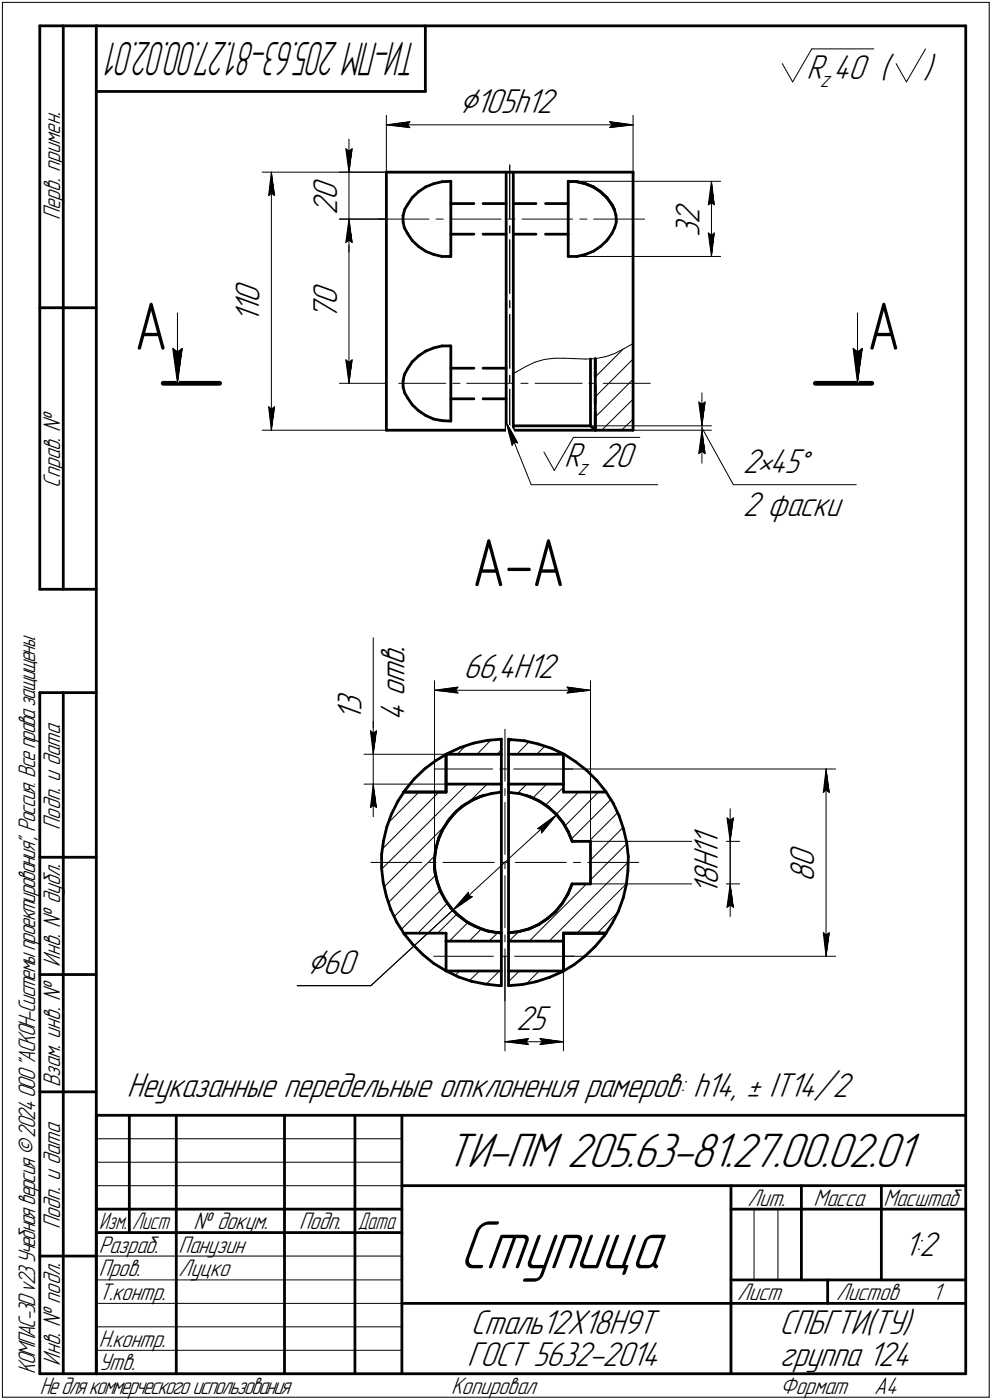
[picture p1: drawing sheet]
<svg xmlns="http://www.w3.org/2000/svg" width="211mm" height="298mm" viewBox="0 0 211 298" stroke-linecap="round" stroke-linejoin="round" font-family="sans-serif">
<defs><g id="words">
<text font-size="15.6" x="97.6" y="270.1">Ступица</text>
<g font-size="14.6">
<text x="28.6" y="74.5">А</text>
<text x="184.5" y="74.5">А</text>
<text x="100.4" y="124.8">А-А</text>
</g>
<text font-size="10.9" x="94.9" y="248.5">ТИ-ПМ 205.63-81.27.00.02.01</text>
<text font-size="10.6" x="89.1" y="9" transform="rotate(180 89.1 9)">ТИ-ПМ 205.63-81.27.00.02.01</text>
<g font-size="8.5">
<text x="97.7" y="24">Ç105h12</text>
<text x="65.3" y="207.4">Ç60</text>
</g>
<g font-size="7.8">
<text x="171.6" y="16.7">R 40 (</text>
<text x="196.4" y="16.7">)</text>
<text x="71.7" y="45.7" transform="rotate(-90 71.7 45.7)">2</text>
<text x="71.7" y="42.5" transform="rotate(-90 71.7 42.5)">0</text>
<text x="148.8" y="47.7" transform="rotate(-90 148.8 47.7)">2</text>
<text x="148.8" y="50.5" transform="rotate(-90 148.8 50.5)">3</text>
<text x="55.2" y="64.5" transform="rotate(-90 55.2 64.5)">0</text>
<text x="71.7" y="65" transform="rotate(-90 71.7 65)">0</text>
<text x="55.2" y="68.8" transform="rotate(-90 55.2 68.8)">1</text>
<text x="55.2" y="66.6" transform="rotate(-90 55.2 66.6)">1</text>
<text x="71.7" y="68.2" transform="rotate(-90 71.7 68.2)">7</text>
<text x="120" y="99.5">R 20</text>
<text x="158" y="100.7">2</text>
<text x="163.7" y="100.7">45°</text>
<text x="158" y="109.8">2 фаски</text>
<text x="86.1" y="141.6" transform="rotate(-90 86.1 141.6)">в</text>
<text x="86.1" y="138.8" transform="rotate(-90 86.1 138.8)">.</text>
<text x="86.1" y="148.3" transform="rotate(-90 86.1 148.3)">о</text>
<text x="86.1" y="145.5" transform="rotate(-90 86.1 145.5)">т</text>
<text x="98.6" y="144.4">66,4H12</text>
<text x="76.9" y="153.6" transform="rotate(-90 76.9 153.6)">1</text>
<text x="76.9" y="151.5" transform="rotate(-90 76.9 151.5)">3</text>
<text x="86.1" y="153.6" transform="rotate(-90 86.1 153.6)">4</text>
<text x="152.8" y="185.4" transform="rotate(-90 152.8 185.4)">H</text>
<text x="152.8" y="182.2" transform="rotate(-90 152.8 182.2)">1</text>
<text x="152.8" y="180.1" transform="rotate(-90 152.8 180.1)">1</text>
<text x="173.3" y="184.6" transform="rotate(-90 173.3 184.6)">0</text>
<text x="152.8" y="190.7" transform="rotate(-90 152.8 190.7)">1</text>
<text x="152.8" y="188.5" transform="rotate(-90 152.8 188.5)">8</text>
<text x="173.3" y="187.8" transform="rotate(-90 173.3 187.8)">8</text>
<text x="109.8" y="219.3">25</text>
<text x="27" y="233.5">Неуказанные передельные отклонения рамеров: h14, ± IT14/2</text>
<text x="192.4" y="267.5">1:2</text>
<text x="100.2" y="284.1">Сталь12Х18Н9Т</text>
<text x="165.8" y="284.1">СПБГТИ(ТУ)</text>
<text x="99.4" y="291">ГОСТ 5632-2014</text>
<text x="166" y="291">группа 124</text>
</g>
<g font-size="5.4">
<text x="12.8" y="46.9" transform="rotate(-90 12.8 46.9)">Перв. примен.</text>
<text x="12.8" y="103.8" transform="rotate(-90 12.8 103.8)">Справ. !</text>
<text x="12.8" y="176.7" transform="rotate(-90 12.8 176.7)">Подп. и дата</text>
<text x="12.8" y="205.8" transform="rotate(-90 12.8 205.8)">Инв. ! дубл.</text>
<text x="12.8" y="231.6" transform="rotate(-90 12.8 231.6)">Взам. инв. !</text>
<text x="159.1" y="256.8">Лит.</text>
<text x="173.1" y="256.8">Масса</text>
<text x="188" y="256.8">Масштаб</text>
<text x="12.8" y="261.7" transform="rotate(-90 12.8 261.7)">Подп. и дата</text>
<text x="41.2" y="261.8">! докум.</text>
<text x="63.6" y="261.8">Подп.</text>
<text x="21" y="266.8">Разраб.</text>
<text x="38" y="266.8">Панузин</text>
<text x="21" y="271.8">Пров.</text>
<text x="38" y="271.8">Луцко</text>
<text x="21" y="276.8">Т.контр.</text>
<text x="156.9" y="276.8">Лист</text>
<text x="177.9" y="276.8">Листов</text>
<text x="198.4" y="276.8">1</text>
<text x="21" y="286.8">Н.контр.</text>
<text x="7.5" y="292.5" transform="rotate(-90 7.5 292.5)">КОМПАС-3Dv23Учебнаяверсия©2024ООО&quot;АСКОН-Системыпроектирования&quot;, Россия. Всеправазащищены.</text>
<text x="12.8" y="290.8" transform="rotate(-90 12.8 290.8)">Инв. ! подл.</text>
<text x="21" y="291.8">Утв.</text>
<text x="8.5" y="296.7">Недлякоммерческогоиспользования</text>
<text x="96" y="296.8">Копировал</text>
<text x="166" y="296.8">Формат</text>
<text x="186" y="296.8">A4</text>
</g>
<g font-size="5.3">
<text x="21.1" y="261.8">Изм.</text>
<text x="28.1" y="261.8">Лист</text>
<text x="76.1" y="261.8">Дата</text>
</g>
<g font-size="5.1">
<text x="174.4" y="18.5">z</text>
<text x="122.9" y="101.2">z</text>
</g>
</g></defs>
<g fill="none" stroke="#000" stroke-width=".59">
<path d="M8.5 5.5v120zM8.5 5.5h12zM13.5 5.5v120zM20.5 5.5v287zM20.5 5.5h185zM20.5 19.5h70zM90.5 5.5v14zM205.5 5.5v287zM82.2 36.7v54.9zM82.2 36.7h52.5zM90.6 39.8l1.7-.7zM92.3 39.1l1.8-.4z"/>
<path d="M94.1 38.7l1.8-.1zM95.9 38.6v16zM107.7 36.7v54.9zM109.2 36.7v54.9zM120.9 38.6v16zM120.9 38.6l1.9 .1zM122.8 38.7l1.7 .4zM124.5 39.1l1.7 .7zM126.2 39.8l1.6 1zM134.7 36.7v54.9zM85.8 45.9v1.3zM85.8 47.2l.2 1.2z"/>
<path d="M86 48.4l.1 .2zM86.1 48.6l.6 1.1zM86.1 44.6l-.3 1.3zM86.7 49.7l1 1.5zM86.7 43.6l-.6 1zM87.7 51.2l1.4 1.3zM87.7 42.1l1.4-1.3zM87.7 42.1l-1 1.5zM89.1 52.5l1.5 1zM89.1 40.8l1.5-1zM90.6 53.5l1.7 .7zM92.3 54.2l1.8 .4z"/>
<path d="M94.1 54.6h1.8zM95.9 43.3h4.9zM95.9 49.9h4.9zM102.8 43.3h4.9zM102.8 49.9h4.9zM109.2 43.3h4.8zM109.2 49.9h4.8zM116.1 43.3h4.8zM116.1 49.9h4.8zM120.9 54.6h1.9zM122.8 54.6l1.7-.4zM124.5 54.2l1.7-.7z"/>
<path d="M126.2 53.5l1.6-1zM127.8 52.5l1.3-1.3zM127.8 40.8l1.3 1.3zM129.1 42.1l1.1 1.5zM130.2 49.7l-1.1 1.5zM130.2 43.6l.5 1zM130.7 48.6l-.5 1.1zM130.7 44.6l.4 1.3zM130.8 48.4l-.1 .2zM131.1 45.9v1.3zM131.1 47.2l-.3 1.2zM8.5 65.5h12z"/>
<path d="M86 79.8l-.2 1.3zM86.1 79.7l-.1 .1zM86.7 78.6l-.6 1.1zM87.7 77l1.4-1.2zM87.7 77l-1 1.6zM89.1 75.8l1.5-1zM90.6 74.8l1.7-.7zM92.3 74.1l1.8-.4zM94.1 73.7h1.8zM95.9 73.7v16zM95.9 78.4h4.9zM102.8 78.4h4.9z"/>
<path d="M125.6 76.5v14.2zM126.7 76.4v3.7zM126.7 76.4v15.2zM82.2 91.6h52.5zM85.8 82.4l.3 1.3zM85.8 81.1v1.3zM86.1 83.7l.6 1zM86.7 84.7l1 1.5zM87.7 86.2l1.4 1.3zM89.1 87.5l1.5 1zM90.6 88.5l1.7 .7zM92.3 89.2l1.8 .4z"/>
<path d="M94.1 89.6l1.8 .1zM95.9 84.9h4.9zM102.8 84.9h4.9zM109.2 90.7h16.4zM125.6 90.7l1.1 .9zM126.7 82.1v3.8zM126.7 87.9v3.7zM8.5 125.5h12zM8.5 147.5v145zM8.5 147.5h12zM13.5 147.5v145zM98 159.2l2.8-1z"/>
<path d="M100.8 158.2l2.9-.6zM103.7 157.6l3-.2zM106.7 157.4v52.5zM108.2 157.4v52.5zM108.2 157.4l.4 .1zM108.6 157.5l3 .2zM111.6 157.7l2.9 .7zM114.5 158.4l2.8 .9zM117.3 159.3l2.8 1.3zM81.6 179l-.4 2.9zM82.3 176.1l-.7 2.9zM83.3 173.3l-1 2.8z"/>
<path d="M84.7 170.6l-1.4 2.7zM85.9 168.7h9zM86.3 168.1l-1.6 2.5zM88.1 165.9l2.2-2.2zM88.1 165.9l-1.8 2.2zM90.3 163.7l2.4-1.7zM92.7 162l2.5-1.6zM93.2 179l-.6 2.2zM93.4 178.3l-.6 2.2zM94.1 176.9l-.9 2.1zM94.4 176.3l-1 2zM94.9 167h11.8z"/>
<path d="M94.9 167v1.7zM94.9 160.6v6.4zM94.9 160.6h11.8zM95.2 175l-1.1 1.9zM95.2 160.4l2.8-1.2zM95.6 174.4l-1.2 1.9zM96.7 173.2l1.6-1.5zM96.7 173.2l-1.5 1.8zM97.1 172.7l1.8-1.3zM97.1 172.7l-1.5 1.7zM98.3 171.7l1.9-1.2zM98.9 171.4l1.9-1.2z"/>
<path d="M100.2 170.5l2.1-.9zM100.8 170.2l2.2-.9zM102.3 169.6l2.2-.6zM104.5 169l2.2-.3zM108.2 160.6h11.7zM108.2 167h11.7zM108.2 168.7h.2zM108.4 168.7l2.2 .3zM110.6 169l2.2 .7zM111.9 169.3l.9 .4zM112.8 169.7l2 .9zM114.8 170.6l1.9 1.3z"/>
<path d="M116.7 171.9l1.7 1.5zM118.4 173.4l1.4 1.8zM119.8 175.2l1.1 1.9zM119.9 167v1.7zM119.9 168.7h9zM119.9 160.6v6.4zM120.1 160.6l2.4 1.6zM120.9 177.1l.9 2.1zM121.8 179.2h3.8zM122.5 162.2l2.4 1.9zM124.9 164.1l2.1 2.1zM125.6 179.2v9z"/>
<path d="M127 166.2l1.9 2.3zM128.9 168.5l1.6 2.5zM130.5 171l1.2 2.7zM131.7 173.7l1 2.8zM132.7 176.5l.6 2.9zM133.3 179.4l.4 3zM8.5 182.5h12zM81.2 181.9v3zM81.2 184.9l.3 3zM81.5 187.9l.7 2.9zM82.2 190.8l.9 2.8zM83.1 193.6l1.3 2.7z"/>
<path d="M84.4 196.3l1.6 2.6zM85.9 198.7h9zM86 198.9l1.9 2.3zM92.5 182.7v2.3zM92.5 185l.4 2.2zM92.5 183.4v2.3zM92.5 185.7l.5 2.2zM92.6 181.2l-.1 2.2zM92.8 180.5l-.3 2.2zM92.9 187.2l.7 2.1zM93 187.9l.8 2.1zM93.6 189.3l1 2z"/>
<path d="M93.8 190l1.1 1.9zM94.6 191.3l1.2 1.9zM94.9 191.9l1.4 1.8zM94.9 198.7v1.7zM95.8 193.2l1.6 1.6zM96.3 193.7l1.7 1.5zM97.4 194.8l1.7 1.4zM98 195.2l1.7 1.4zM99.1 196.2l2.1 1.1zM99.7 196.6l2.1 .9zM101.2 197.3l2.1 .8zM101.8 197.5l2.1 .8z"/>
<path d="M103.3 198.1l2.2 .4zM103.9 198.3l2.3 .3zM105.5 198.5l1.2 .1zM106.2 198.6h.5zM108.2 198.6l2.2-.2zM110.4 198.4l2.2-.6zM112.6 197.8l2-1zM114.6 196.8l1.9-1.2zM116.5 195.6l1.7-1.5zM119.6 192.4l-1.4 1.7zM119.9 198.7v1.7zM119.9 198.7h9z"/>
<path d="M120.8 190.4l-1.2 2zM121.7 188.4l-.9 2zM121.8 188.2h3.8zM121.8 188.2l-.1 .2zM128.6 199.2l-1.9 2.3zM130.2 196.7l-1.6 2.5zM131.6 194.1l-1.4 2.6zM132.6 191.3l-1 2.8zM133.3 188.4l-.7 2.9zM133.6 185.4l-.3 3zM133.7 182.4l-.1 3zM8.5 207.5h12z"/>
<path d="M87.9 201.2l2.1 2.1zM90 203.3l2.3 1.8zM92.3 205.1l2.5 1.6zM94.8 206.7l2.7 1.3zM94.9 200.4h11.8zM94.9 200.4v6.4zM94.9 206.8h11.8zM97.5 208l2.8 1zM100.3 209l3 .5zM103.3 209.5l3 .4zM106.3 209.9h.4zM108.2 206.8h11.7z"/>
<path d="M108.2 200.4h11.7zM108.2 209.9l3-.3zM111.2 209.6l2.8-.6zM114 209l2.9-.9zM116.9 208.1l2.7-1.2zM119.6 206.9l2.6-1.5zM119.9 200.4v6.4zM122.2 205.4l2.3-1.9zM124.5 203.5l2.2-2zM8.5 232.5h12zM20.5 237.5h185zM20.5 237.5v55z"/>
<path d="M27.5 237.5v25zM37.5 237.5v55zM60.5 237.5v55zM75.5 237.5v55zM85.5 237.5v55zM20.5 257.5h65zM85.5 252.5h120zM155.5 252.5v40zM155.5 257.5h15zM170.5 252.5v20zM170.5 257.5h35zM187.5 252.5v20z"/>
<path d="M8.5 267.5h12zM20.5 262.5h65zM85.5 277.5h70zM155.5 277.5h50zM155.5 272.5h50zM176.1 272.5v5zM8.5 292.5h12zM20.5 292.5h185z"/>
</g>
<g fill="none" stroke="#000" stroke-width=".21">
<path d="M.5 .5v297zM.5 .5h210zM166.5 13.5l2.2 3.9zM172.7 10.4l-4 7zM172.7 10.4h13.2zM190.7 13.5l2.2 3.9zM196.9 10.4l-4 7zM210.5 .5v297zM55.8 36.7h26.4zM57.7 36.7l.7 5zM57.7 36.7l-.6 5zM57.7 36.7v54.9z"/>
<path d="M72.2 36.7h10zM73.6 31.7l.7 .5zM73.6 31.7l.7 5zM74.3 32.2l.6-.5zM74.3 29.6v7.1zM74.3 36.7v10zM74.9 31.7l-.6 5zM82.2 24.6v12.1zM82.2 26.6l5-.7zM82.2 26.6l5 .6zM82.2 26.6h52.5zM86.7 26.6l.5 .6z"/>
<path d="M87.2 25.9l-.5 .7zM108.5 35.1v11.5zM120.9 38.6h32.4zM129.7 27.2l5-.6zM129.7 25.9l.5 .7zM129.7 25.9l5 .7zM130.2 26.6l-.5 .6zM134.7 24.6v12.1zM151.4 38.6l.6 5zM151.4 38.6l-.7 5zM151.4 38.6v16zM57.1 41.7l.6-.6z"/>
<path d="M57.7 41.1l.7 .6zM72.2 46.7h10zM73.6 51.6l.7-.5zM74.3 46.7l-.7 4.9zM74.3 51.1l.6 .5zM74.3 46.7l.6 4.9zM74.3 46.7v7zM74.3 46.7v34.9zM80.5 46.7h10.8zM92.8 46.7h1.5zM95.8 46.7h10.8zM108.1 46.7h1.5z"/>
<path d="M108.5 48.1v1.5zM108.5 51.1v11.4zM111.1 46.7h10.7zM120.9 54.6h32.4zM123.4 46.7h1.5zM126.3 46.7h10.9zM150.7 43.6l.7-.4zM150.7 49.6l.7 5zM150.7 49.6l.7 .5zM151.4 43.2l.6 .4zM151.4 50.1l.6-.5zM152 49.6l-.6 5z"/>
<path d="M36.7 74.2l1.1 7.4zM36.7 74.2l1.1 .7zM37.8 74.9l1-.7zM37.8 66.6v15zM38.8 74.2l-1 7.4zM73.6 76.6l.7 5zM73.6 76.6l.7 .5zM74.3 77.1l.6-.5zM74.9 76.6l-.6 5zM108.5 64v1.5zM108.5 67v11.4zM108.5 79.9v1.5z"/>
<path d="M109.2 79.6l.7-.4zM109.9 79.2l1.9-1.1zM111.8 78.1l2-1zM113.8 77.1l2-.6zM115.8 76.5l2.1-.2zM117.9 76.3h2.2zM120.1 76.3l2.2 .1zM122.3 76.4l2.2 .1zM124.5 76.5l2.2-.1zM126.7 76.4l2.2-.5zM128.9 75.9l1.9-.6zM130.8 75.3l2-1z"/>
<path d="M132.5 74.4l-5.8 5.9zM132.8 74.3l1.9-1.1zM181.5 74.2l1 7.4zM181.5 74.2l1 .7zM182.5 74.9l1-.7zM182.5 66.6v15zM183.5 74.2l-1 7.4zM55.8 91.6h26.4zM57.1 86.6l.6 5zM57.1 86.6l.6 .5zM57.7 87.1l.7-.5zM58.4 86.6l-.7 5z"/>
<path d="M72.2 81.6h10zM84.8 81.6h10zM96.4 81.6h1.5zM99.3 81.6h10zM107.7 89.9l2.5 4.4zM107.7 89.9l1.3 4.9zM107.7 89.9l5.3 13.3zM108.5 82.9v11.4zM109.4 94.1l.8 .2zM109.4 94.1l-.4 .7zM110.8 81.6h1.6zM113.9 81.6h10z"/>
<path d="M115.7 96.3l2.2 3.9zM122 93.1l-4.1 7.1zM122 93.1h14.1zM125.3 81.6h1.5zM125.6 90.7h25.8zM125.6 91.6h25.8zM126.7 84.5l8-8zM128 91.6l6.7-6.6zM128.4 81.6h9.9zM132.2 91.6l2.5-2.4zM134.7 80.8l-8 8zM148.7 85.6l.7 .5z"/>
<path d="M148.7 85.6l.7 5.1zM148.7 96.6l.7-.5zM149.4 91.1l6.6 12.1zM149.4 86.1l.6-.5zM149.4 83.7v7zM149.4 91.6l-.7 5zM149.4 96.1l.6 .5zM149.4 91.6l.6 5zM149.4 91.6v7zM149.4 90.7v.9zM150 85.6l-.6 5.1zM113 103.2h27z"/>
<path d="M156 103.2h26.2zM79.4 135.8v19.8zM78.8 155.6l.6 .5zM78.8 155.6l.6 5zM79.4 155.6v5zM79.4 156.1l.7-.5zM79.4 153.6v7zM80.1 155.6l-.7 5zM92.5 144.9v38.7zM92.5 147l5-.7zM92.5 147l5 .6zM92.5 147h33.1z"/>
<path d="M96.9 147l.6 .6zM97.5 146.3l-.6 .7zM104.5 157.6l-3 3zM107.4 155.3v11.1zM108.2 158.2l.7-.7zM112.6 157.9l-2.6 2.7zM120.6 147.6l5-.6zM120.6 146.3l.6 .7zM120.6 146.3l5 .7zM121.2 147l-.6 .6zM125.6 144.9v38.7zM77.5 160.6h17.4z"/>
<path d="M77.5 167h17.4zM78.8 172l.6-.6zM79.4 167l-.6 5zM79.4 171.4l.7 .6zM79.4 167l.7 5zM79.4 167v6.9zM79.4 160.6v6.4zM82.5 175.3l6.7-6.6zM92.4 163.7h12.4zM93.4 168.7l-12 12.1zM94.5 176l-12.8 12.9zM94.9 167.1l.3-.1z"/>
<path d="M97.3 160.6l1.8-1.8zM99.8 170.8l3.8-3.8zM105.7 160.6l1-.9zM106.1 168.7l.6-.6zM106.3 163.7h1.6zM107.4 167.9v1.5zM107.4 170.9v11zM109.3 163.7h12.5zM112.1 167l-1.9 1.9zM113.4 169.9l2.9-2.9zM114.2 160.6l1.8-1.8zM114.4 176.4l.7 .1z"/>
<path d="M114.4 176.4l4-2.9zM115.1 176.5l.1 .9zM116.1 171.4l3.8-3.8zM118.4 173.4l4.7-4.7zM118.4 160.6l.6-.5zM118.4 173.5l-3.2 3.9zM119.9 163.7h57.9zM121.6 178.6l8.4-8.3zM125.3 179.2l6.1-6.1zM125.6 179.2h31.8zM127.3 168.7l-7.1 7.2zM154.7 174.2l.7 .5z"/>
<path d="M154.7 174.2l.7 5zM155.4 174.2v5zM155.4 174.2v18.4zM155.4 174.7l.6-.5zM155.4 172.2v7zM155.4 179.2v9zM156 174.2l-.6 5zM175.2 168.7l.6-.5zM175.8 163.7l.6 5zM175.8 168.2l.6 .5zM175.8 163.7l-.6 5zM175.8 163.7v39.9z"/>
<path d="M78.9 183.6h10.8zM81.2 185.1l18.2-18.1zM83.8 195.2l8.9-8.8zM85.3 198l8.3-8.3zM91.3 183.6h1.5zM92.5 182.3l-9.9 9.9zM93.1 198.7l4.1-4.1zM94.2 183.6h11zM95.2 192.4l-6.3 6.3zM96.4 193.8l4.1-2.9zM96.4 193.8l22-20.3zM99.7 190l-3.3 3.8z"/>
<path d="M99.7 190v.8zM99.7 190.8l.8 .1zM106.7 183.6h1.4zM107.4 183.5v1.5zM107.4 186.4v11.1zM107.4 199.1v1.5zM109.6 183.6h10.9zM122 183.6h1.5zM122.8 198.7l10.5-10.5zM125.1 183.6h10.8zM125.6 187.4l7.7-7.7zM125.6 183.1l7-6.9z"/>
<path d="M125.6 188.2h31.8zM131.4 194.3l-4.3 4.4zM154.7 193.2l.7-.5zM155.4 188.2l-.7 5zM155.4 192.7l.6 .5zM155.4 188.2l.6 5zM155.4 188.2v7zM175.2 198.6l.6 5zM175.2 198.6l.6 .5zM175.8 199.1l.6-.5zM176.4 198.6l-.6 5zM63.2 209.9h15.7z"/>
<path d="M78.9 209.9l17.5-16.1zM92.3 203.6h12.7zM95.6 200.4l4-4zM96.9 207.7l.9-.9zM99.8 200.4l2.6-2.6zM99.9 208.8l2.1-2zM103.4 209.6l2.9-2.8zM104.1 200.4l1.8-1.8zM106.5 203.6h1.4zM107.4 202v11.1zM107.4 203.6v20.2zM108.2 209l2.3-2.2z"/>
<path d="M108.3 200.4l2.1-2zM109.5 203.6h12.7zM111.9 209.5l2.8-2.7zM112.6 200.4l12.2-12.2zM116.8 200.4l16.9-16.8zM118 207.7l1-.9zM119.9 203.6h57.9zM119.9 203.6v20.2zM107.4 221.8l5-.7zM107.4 221.8l5 .6zM107.4 221.8h12.5zM111.9 221.8l.5 .6z"/>
<path d="M112.4 221.1l-.5 .7zM114.9 222.4l5-.6zM114.9 221.1l.5 .7zM114.9 221.1l5 .7zM115.4 221.8l-.5 .6zM20.5 247.5h65zM20.5 252.5h65zM20.5 242.5h65zM160.4 257.5v15zM165.5 257.5v15zM20.5 267.5h65zM20.5 272.5h65z"/>
<path d="M20.5 277.5h65zM.5 297.5h210zM20.5 282.5h65zM20.5 287.5h65z"/>
</g>
<path d="M34.7 81.6h12zM173.5 81.6h12z" fill="none" stroke="#000" stroke-width="1"/>
<g fill="#fff" stroke="#fff" stroke-width=".21">
<path d="M98.6 138.8h20.9zM98.6 138.9h20.9zM98.6 138.9h20.9zM98.6 139h20.9zM98.6 139.1h20.9zM98.6 139.2h20.9zM98.6 139.3h20.9zM98.6 139.4h20.9zM98.6 139.4h20.9zM98.6 139.5h20.9zM98.6 139.6h20.9zM98.6 139.7h20.9zM98.6 139.8h20.9zM98.6 139.9h20.9zM98.6 140h20.9zM98.6 140h20.9zM98.6 140.1h20.9zM98.6 140.2h20.9zM98.6 140.3h20.9zM98.6 140.4h20.9zM98.6 140.5h20.9zM98.6 140.5h20.9zM98.6 140.6h20.9zM98.6 140.7h20.9zM98.6 140.8h20.9zM98.6 140.9h20.9zM98.6 141h20.9zM98.6 141.1h20.9zM98.6 141.1h20.9zM98.6 141.2h20.9zM98.6 141.3h20.9zM98.6 141.4h20.9zM98.6 141.5h20.9zM98.6 141.6h20.9zM98.6 141.6h20.9zM98.6 141.7h20.9zM98.6 141.8h20.9zM98.6 141.9h20.9zM98.6 142h20.9zM98.6 142.1h20.9zM98.6 142.2h20.9zM98.6 142.2h20.9zM98.6 142.3h20.9zM98.6 142.4h20.9zM98.6 142.5h20.9zM98.6 142.6h20.9zM98.6 142.7h20.9zM98.6 142.7h20.9zM98.6 142.8h20.9zM98.6 142.9h20.9zM98.6 143h20.9zM98.6 143.1h20.9zM98.6 143.2h20.9zM98.6 143.3h20.9zM98.6 143.3h20.9zM98.6 143.4h20.9zM98.6 143.5h20.9zM98.6 143.6h20.9zM98.6 143.7h20.9zM98.6 143.8h20.9zM98.6 143.8h20.9zM98.6 143.9h20.9zM98.6 144h20.9zM98.6 144.1h20.9zM98.6 144.2h20.9zM98.6 144.3h20.9zM98.6 144.4h20.9zM98.6 144.4h20.9zM98.6 144.5h20.9zM98.6 144.6h20.9zM98.6 144.7h20.9zM98.6 144.8h20.9zM98.6 144.9h20.9zM98.6 144.9h20.9zM98.6 145h20.9zM98.6 145.1h20.9zM98.6 145.2h20.9zM98.6 145.3h20.9zM98.6 145.4h20.9zM98.6 145.5h20.9zM98.6 145.5h20.9zM98.6 145.6h20.9zM98.6 145.7h20.9zM98.6 145.8h20.9zM98.6 145.9h20.9z"/>
<path d="M97.4 145.8h.6zM96.8 145.9h1.2zM96.1 146h1.9zM95.5 146h2.5zM94.9 146.1h3.1zM94.2 146.2h3.8zM94.1 146.3h3.9zM93.9 146.4h4.1zM93.6 146.5h4.4zM93.5 146.6h4.5zM93.3 146.6h4.7zM93 146.7h5zM92.9 146.8h5.1zM92.7 146.9h5.3zM92.5 147h5.5zM92.7 147.1h5.3zM93 147.2h5zM93.1 147.2h4.9zM93.4 147.3h4.6zM93.6 147.4h4.4zM93.8 147.5h4.2zM94.1 147.6h3.9zM94.2 147.7h3.8zM94.9 147.7h3.1zM95.5 147.8h2.5zM96.1 147.9h1.9zM96.8 148h1.2zM97.4 148.1h.6z"/>
<path d="M120.1 145.8h.7zM120.1 145.9h1.3zM120.1 146h1.9zM120.1 146h2.6zM120.1 146.1h3.2zM120.1 146.2h3.8zM120.1 146.3h4zM120.1 146.4h4.2zM120.1 146.5h4.4zM120.1 146.6h4.6zM120.1 146.6h4.8zM120.1 146.7h5zM120.1 146.8h5.2zM120.1 146.9h5.4zM120.1 147h5.5zM120.1 147.1h5.4zM120.1 147.2h5.1zM120.1 147.2h5zM120.1 147.3h4.7zM120.1 147.4h4.4zM120.1 147.5h4.3zM120.1 147.6h4zM120.1 147.7h3.8zM120.1 147.7h3.2zM120.1 147.8h2.6zM120.1 147.9h1.9zM120.1 148h1.3zM120.1 148.1h.7z"/>
<path d="M167.6 179.6h7.2zM167.6 179.7h7.2zM167.6 179.7h7.2zM167.6 179.8h7.2zM167.6 179.9h7.2zM167.6 180h7.2zM167.6 180.1h7.2zM167.6 180.2h7.2zM167.6 180.3h7.2zM167.6 180.3h7.2zM167.6 180.4h7.2zM167.6 180.5h7.2zM167.6 180.6h7.2zM167.6 180.7h7.2zM167.6 180.8h7.2zM167.6 180.8h7.2zM167.6 180.9h7.2zM167.6 181h7.2zM167.6 181.1h7.2zM167.6 181.2h7.2zM167.6 181.3h7.2zM167.6 181.4h7.2zM167.6 181.4h7.2zM167.6 181.5h7.2zM167.6 181.6h7.2zM167.6 181.7h7.2zM167.6 181.8h7.2zM167.6 181.9h7.2zM167.6 181.9h7.2zM167.6 182h7.2zM167.6 182.1h7.2zM167.6 182.2h7.2zM167.6 182.3h7.2zM167.6 182.4h7.2zM167.6 182.5h7.2zM167.6 182.5h7.2zM167.6 182.6h7.2zM167.6 182.7h7.2zM167.6 182.8h7.2zM167.6 182.9h7.2zM167.6 183h7.2zM167.6 183h7.2zM167.6 183.1h7.2zM167.6 183.2h7.2zM167.6 183.3h7.2zM167.6 183.4h7.2zM167.6 183.5h7.2zM167.6 183.6h7.2zM167.6 183.6h7.2zM167.6 183.7h7.2zM167.6 183.8h7.2zM167.6 183.9h7.2zM167.6 184h7.2zM167.6 184.1h7.2zM167.6 184.1h7.2zM167.6 184.2h7.2zM167.6 184.3h7.2zM167.6 184.4h7.2zM167.6 184.5h7.2zM167.6 184.6h7.2zM167.6 184.7h7.2zM167.6 184.7h7.2zM167.6 184.8h7.2zM167.6 184.9h7.2zM167.6 185h7.2zM167.6 185.1h7.2zM167.6 185.2h7.2zM167.6 185.3h7.2zM167.6 185.3h7.2zM167.6 185.4h7.2zM167.6 185.5h7.2zM167.6 185.6h7.2zM167.6 185.7h7.2zM167.6 185.8h7.2zM167.6 185.8h7.2zM167.6 185.9h7.2zM167.6 186h7.2zM167.6 186.1h7.2zM167.6 186.2h7.2zM167.6 186.3h7.2zM167.6 186.4h7.2zM167.6 186.4h7.2zM167.6 186.5h7.2zM167.6 186.6h7.2zM167.6 186.7h7.2zM167.6 186.8h7.2zM167.6 186.9h7.2zM167.6 186.9h7.2zM167.6 187h7.2zM167.6 187.1h7.2zM167.6 187.2h7.2zM167.6 187.3h7.2zM167.6 187.4h7.2zM167.6 187.5h7.2zM167.6 187.5h7.2zM167.6 187.6h7.2zM167.6 187.7h7.2z"/>
<path d="M175.7 164h.2zM175.7 164.1h.2zM175.7 164.2h.3zM175.6 164.3h.4zM175.6 164.3h.4zM175.5 164.4h.6zM175.5 164.5h.6zM175.5 164.6h.7zM175.4 164.7h.8zM175.4 164.8h.9zM175.4 164.8h.9zM175.3 164.9h1zM175.3 165h1.1zM175.3 165.1h1.1zM175.3 165.2h1.1zM175.3 165.3h1.1zM175.2 165.4h1.3zM175.2 165.4h1.3zM175.1 165.5h1.4zM175.1 165.6h1.5zM175.1 165.7h1.5zM175.1 165.8h1.5zM175.1 165.9h1.5zM175.1 165.9h1.5zM175.1 166h1.5zM175.1 166.1h1.5zM175 166.2h1.7zM175 166.3h1.7zM175 166.4h1.7zM175 166.5h1.7zM175 166.5h1.7zM175 166.6h1.7zM175 166.7h1.7zM174.9 166.8h1.9zM174.9 166.9h1.9zM174.9 167h1.9zM174.9 167h1.9zM174.9 167.1h1.9zM174.9 167.2h1.9zM174.9 167.3h1.9zM174.8 167.4h2zM174.8 167.5h2.1zM174.8 167.6h2.1zM174.8 167.6h2.1zM174.8 167.7h2.1zM174.8 167.8h2.1zM174.8 167.9h2.1zM174.8 168h2.1zM174.8 168.1h2.2zM174.8 168.1h2.2zM174.8 168.2h2.2zM174.8 168.3h2.2zM174.8 168.4h2.2zM174.8 168.5h2.2zM174.8 168.6h2.2zM174.7 168.7h2.3zM174.7 168.7h2.3zM174.7 168.8h2.3zM174.7 168.9h2.3zM174.7 169h2.3zM174.7 169.1h2.3zM174.7 169.2h2.3z"/>
<path d="M174.6 198.1h2.4zM174.7 198.2h2.3zM174.7 198.3h2.3zM174.7 198.4h2.3zM174.7 198.5h2.3zM174.7 198.5h2.3zM174.7 198.6h2.3zM174.7 198.7h2.3zM174.8 198.8h2.2zM174.8 198.9h2.2zM174.8 199h2.2zM174.8 199.1h2.2zM174.8 199.1h2.2zM174.8 199.2h2.2zM174.8 199.3h2.2zM174.8 199.4h2.1zM174.8 199.5h2.1zM174.8 199.6h2.1zM174.8 199.6h2.1zM174.8 199.7h2.1zM174.8 199.8h2.1zM174.8 199.9h2.1zM174.8 200h2zM174.9 200.1h1.9zM174.9 200.2h1.9zM174.9 200.2h1.9zM174.9 200.3h1.9zM174.9 200.4h1.9zM174.9 200.5h1.9zM174.9 200.6h1.9zM175 200.7h1.7zM175 200.7h1.7zM175 200.8h1.7zM175 200.9h1.7zM175 201h1.7zM175 201.1h1.7zM175 201.2h1.7zM175.1 201.3h1.5zM175.1 201.3h1.5zM175.1 201.4h1.5zM175.1 201.5h1.5zM175.1 201.6h1.5zM175.1 201.7h1.5zM175.1 201.8h1.5zM175.1 201.8h1.4zM175.2 201.9h1.3zM175.2 202h1.3zM175.3 202.1h1.1zM175.3 202.2h1.1zM175.3 202.3h1.1zM175.3 202.4h1.1zM175.3 202.4h1zM175.4 202.5h.9zM175.4 202.6h.9zM175.4 202.7h.8zM175.5 202.8h.7zM175.5 202.9h.6zM175.5 202.9h.6zM175.6 203h.4zM175.6 203.1h.4zM175.7 203.2h.3zM175.7 203.3h.2zM175.7 203.4h.2z"/>
<path d="M147.2 176.1h7.1zM147.2 176.2h7.1zM147.2 176.3h7.1zM147.2 176.4h7.1zM147.2 176.4h7.1zM147.2 176.5h7.1zM147.2 176.6h7.1zM147.2 176.7h7.1zM147.2 176.8h7.1zM147.2 176.9h7.1zM147.2 177h7.1zM147.2 177h7.1zM147.2 177.1h7.1zM147.2 177.2h7.1zM147.2 177.3h7.1zM147.2 177.4h7.1zM147.2 177.5h7.1zM147.2 177.5h7.1zM147.2 177.6h7.1zM147.2 177.7h7.1zM147.2 177.8h7.1zM147.2 177.9h7.1zM147.2 178h7.1zM147.2 178.1h7.1zM147.2 178.1h7.1zM147.2 178.2h7.1zM147.2 178.3h7.1zM147.2 178.4h7.1zM147.2 178.5h7.1zM147.2 178.6h7.1zM147.2 178.6h7.1zM147.2 178.7h7.1zM147.2 178.8h7.1zM147.2 178.9h7.1zM147.2 179h7.1zM147.2 179.1h7.1zM147.2 179.2h7.1zM147.2 179.2h7.1zM147.2 179.3h7.1zM147.2 179.4h7.1zM147.2 179.5h7.1zM147.2 179.6h7.1zM147.2 179.7h7.1zM147.2 179.7h7.1zM147.2 179.8h7.1zM147.2 179.9h7.1zM147.2 180h7.1zM147.2 180.1h7.1zM147.2 180.2h7.1zM147.2 180.3h7.1zM147.2 180.3h7.1zM147.2 180.4h7.1zM147.2 180.5h7.1zM147.2 180.6h7.1zM147.2 180.7h7.1zM147.2 180.8h7.1zM147.2 180.8h7.1zM147.2 180.9h7.1zM147.2 181h7.1zM147.2 181.1h7.1zM147.2 181.2h7.1zM147.2 181.3h7.1zM147.2 181.4h7.1zM147.2 181.4h7.1zM147.2 181.5h7.1zM147.2 181.6h7.1zM147.2 181.7h7.1zM147.2 181.8h7.1zM147.2 181.9h7.1zM147.2 181.9h7.1zM147.2 182h7.1zM147.2 182.1h7.1zM147.2 182.2h7.1zM147.2 182.3h7.1zM147.2 182.4h7.1zM147.2 182.5h7.1zM147.2 182.5h7.1zM147.2 182.6h7.1zM147.2 182.7h7.1zM147.2 182.8h7.1zM147.2 182.9h7.1zM147.2 183h7.1zM147.2 183h7.1zM147.2 183.1h7.1zM147.2 183.2h7.1zM147.2 183.3h7.1zM147.2 183.4h7.1zM147.2 183.5h7.1zM147.2 183.6h7.1zM147.2 183.6h7.1zM147.2 183.7h7.1zM147.2 183.8h7.1zM147.2 183.9h7.1zM147.2 184h7.1zM147.2 184.1h7.1zM147.2 184.1h7.1zM147.2 184.2h7.1zM147.2 184.3h7.1zM147.2 184.4h7.1zM147.2 184.5h7.1zM147.2 184.6h7.1zM147.2 184.7h7.1zM147.2 184.7h7.1zM147.2 184.8h7.1zM147.2 184.9h7.1zM147.2 185h7.1zM147.2 185.1h7.1zM147.2 185.2h7.1zM147.2 185.3h7.1zM147.2 185.3h7.1zM147.2 185.4h7.1zM147.2 185.5h7.1zM147.2 185.6h7.1zM147.2 185.7h7.1zM147.2 185.8h7.1zM147.2 185.8h7.1zM147.2 185.9h7.1zM147.2 186h7.1zM147.2 186.1h7.1zM147.2 186.2h7.1zM147.2 186.3h7.1zM147.2 186.4h7.1zM147.2 186.4h7.1zM147.2 186.5h7.1zM147.2 186.6h7.1zM147.2 186.7h7.1zM147.2 186.8h7.1zM147.2 186.9h7.1zM147.2 186.9h7.1zM147.2 187h7.1zM147.2 187.1h7.1zM147.2 187.2h7.1zM147.2 187.3h7.1zM147.2 187.4h7.1zM147.2 187.5h7.1zM147.2 187.5h7.1zM147.2 187.6h7.1zM147.2 187.7h7.1zM147.2 187.8h7.1zM147.2 187.9h7.1zM147.2 188h7.1zM147.2 188h7.1zM147.2 188.1h7.1zM147.2 188.2h7.1zM147.2 188.3h7.1zM147.2 188.4h7.1zM147.2 188.5h7.1zM147.2 188.6h7.1zM147.2 188.6h7.1zM147.2 188.7h7.1zM147.2 188.8h7.1zM147.2 188.9h7.1zM147.2 189h7.1zM147.2 189.1h7.1zM147.2 189.1h7.1zM147.2 189.2h7.1zM147.2 189.3h7.1zM147.2 189.4h7.1zM147.2 189.5h7.1zM147.2 189.6h7.1zM147.2 189.7h7.1zM147.2 189.7h7.1zM147.2 189.8h7.1zM147.2 189.9h7.1zM147.2 190h7.1zM147.2 190.1h7.1zM147.2 190.2h7.1zM147.2 190.2h7.1zM147.2 190.3h7.1zM147.2 190.4h7.1zM147.2 190.5h7.1zM147.2 190.6h7.1z"/>
<path d="M154.1 173.7h2.4zM154.2 173.7h2.3zM154.2 173.8h2.3zM154.2 173.9h2.3zM154.2 174h2.3zM154.2 174.1h2.3zM154.2 174.2h2.3zM154.2 174.2h2.3zM154.3 174.3h2.2zM154.3 174.4h2.2zM154.3 174.5h2.2zM154.3 174.6h2.2zM154.3 174.7h2.2zM154.3 174.8h2.2zM154.3 174.8h2.2zM154.3 174.9h2.2zM154.3 175h2.2zM154.3 175.1h2.2zM154.3 175.2h2.1zM154.3 175.3h2.1zM154.3 175.3h2.1zM154.3 175.4h2.1zM154.3 175.5h2.1zM154.4 175.6h2zM154.4 175.7h2zM154.4 175.8h2zM154.4 175.9h2zM154.4 175.9h1.9zM154.4 176h1.9zM154.4 176.1h1.9zM154.5 176.2h1.8zM154.5 176.3h1.8zM154.5 176.4h1.8zM154.5 176.4h1.8zM154.5 176.5h1.8zM154.5 176.6h1.8zM154.5 176.7h1.7zM154.6 176.8h1.6zM154.6 176.9h1.6zM154.6 177h1.6zM154.6 177h1.6zM154.6 177.1h1.6zM154.6 177.2h1.6zM154.6 177.3h1.6zM154.6 177.4h1.5zM154.7 177.5h1.4zM154.7 177.5h1.4zM154.8 177.6h1.2zM154.8 177.7h1.2zM154.9 177.8h1.1zM154.9 177.9h1.1zM154.9 178h1zM154.9 178.1h1zM154.9 178.1h1zM155 178.2h.8zM155 178.3h.8zM155.1 178.4h.6zM155.1 178.5h.6zM155.1 178.6h.5zM155.2 178.6h.4zM155.2 178.7h.4zM155.3 178.8h.2zM155.3 178.9h.2z"/>
<path d="M155.3 188.5h.2zM155.3 188.6h.2zM155.2 188.6h.4zM155.2 188.7h.4zM155.1 188.8h.5zM155.1 188.9h.6zM155.1 189h.6zM155 189.1h.8zM155 189.1h.8zM154.9 189.2h1zM154.9 189.3h1zM154.9 189.4h1zM154.9 189.5h1.1zM154.9 189.6h1.1zM154.8 189.7h1.2zM154.8 189.7h1.2zM154.7 189.8h1.4zM154.7 189.9h1.4zM154.6 190h1.5zM154.6 190.1h1.6zM154.6 190.2h1.6zM154.6 190.2h1.6zM154.6 190.3h1.6zM154.6 190.4h1.6zM154.6 190.5h1.6zM154.6 190.6h1.6zM154.5 190.7h1.7zM154.5 190.8h1.8zM154.5 190.8h1.8zM154.5 190.9h1.8zM154.5 191h1.8zM154.5 191.1h1.8zM154.5 191.2h1.8zM154.4 191.3h1.9zM154.4 191.3h1.9zM154.4 191.4h1.9zM154.4 191.5h2zM154.4 191.6h2zM154.4 191.7h2zM154.4 191.8h2zM154.3 191.9h2.1zM154.3 191.9h2.1zM154.3 192h2.1zM154.3 192.1h2.1zM154.3 192.2h2.2zM154.3 192.3h2.2zM154.3 192.4h2.2zM154.3 192.4h2.2zM154.3 192.5h2.2zM154.3 192.6h2.2zM154.3 192.7h2.2zM154.3 192.8h2.2zM154.3 192.9h2.2zM154.3 193h2.2zM154.2 193h2.3zM154.2 193.1h2.3zM154.2 193.2h2.3zM154.2 193.3h2.3zM154.2 193.4h2.3zM154.2 193.5h2.3zM154.2 193.5h2.3z"/>
<path d="M71.3 146.9h7.2zM71.3 147h7.2zM71.3 147.1h7.2zM71.3 147.2h7.2zM71.3 147.2h7.2zM71.3 147.3h7.2zM71.3 147.4h7.2zM71.3 147.5h7.2zM71.3 147.6h7.2zM71.3 147.7h7.2zM71.3 147.7h7.2zM71.3 147.8h7.2zM71.3 147.9h7.2zM71.3 148h7.2zM71.3 148.1h7.2zM71.3 148.2h7.2zM71.3 148.3h7.2zM71.3 148.3h7.2zM71.3 148.4h7.2zM71.3 148.5h7.2zM71.3 148.6h7.2zM71.3 148.7h7.2zM71.3 148.8h7.2zM71.3 148.8h7.2zM71.3 148.9h7.2zM71.3 149h7.2zM71.3 149.1h7.2zM71.3 149.2h7.2zM71.3 149.3h7.2zM71.3 149.4h7.2zM71.3 149.4h7.2zM71.3 149.5h7.2zM71.3 149.6h7.2zM71.3 149.7h7.2zM71.3 149.8h7.2zM71.3 149.9h7.2zM71.3 149.9h7.2zM71.3 150h7.2zM71.3 150.1h7.2zM71.3 150.2h7.2zM71.3 150.3h7.2zM71.3 150.4h7.2zM71.3 150.5h7.2zM71.3 150.5h7.2zM71.3 150.6h7.2zM71.3 150.7h7.2zM71.3 150.8h7.2zM71.3 150.9h7.2zM71.3 151h7.2zM71.3 151h7.2zM71.3 151.1h7.2zM71.3 151.2h7.2zM71.3 151.3h7.2zM71.3 151.4h7.2zM71.3 151.5h7.2zM71.3 151.6h7.2zM71.3 151.6h7.2zM71.3 151.7h7.2zM71.3 151.8h7.2zM71.3 151.9h7.2zM71.3 152h7.2zM71.3 152.1h7.2zM71.3 152.1h7.2zM71.3 152.2h7.2zM71.3 152.3h7.2zM71.3 152.4h7.2zM71.3 152.5h7.2zM71.3 152.6h7.2zM71.3 152.7h7.2zM71.3 152.7h7.2zM71.3 152.8h7.2zM71.3 152.9h7.2zM71.3 153h7.2zM71.3 153.1h7.2zM71.3 153.2h7.2zM71.3 153.2h7.2zM71.3 153.3h7.2zM71.3 153.4h7.2zM71.3 153.5h7.2z"/>
<path d="M80.4 137.8h7.1zM80.4 137.9h7.1zM80.4 138h7.1zM80.4 138.1h7.1zM80.4 138.2h7.1zM80.4 138.3h7.1zM80.4 138.3h7.1zM80.4 138.4h7.1zM80.4 138.5h7.1zM80.4 138.6h7.1zM80.4 138.7h7.1zM80.4 138.8h7.1zM80.4 138.9h7.1zM80.4 138.9h7.1zM80.4 139h7.1zM80.4 139.1h7.1zM80.4 139.2h7.1zM80.4 139.3h7.1zM80.4 139.4h7.1zM80.4 139.4h7.1zM80.4 139.5h7.1zM80.4 139.6h7.1zM80.4 139.7h7.1zM80.4 139.8h7.1zM80.4 139.9h7.1zM80.4 140h7.1zM80.4 140h7.1zM80.4 140.1h7.1zM80.4 140.2h7.1zM80.4 140.3h7.1zM80.4 140.4h7.1zM80.4 140.5h7.1zM80.4 140.5h7.1zM80.4 140.6h7.1zM80.4 140.7h7.1zM80.4 140.8h7.1zM80.4 140.9h7.1zM80.4 141h7.1zM80.4 141.1h7.1zM80.4 141.1h7.1zM80.4 141.2h7.1zM80.4 141.3h7.1zM80.4 141.4h7.1zM80.4 141.5h7.1zM80.4 141.6h7.1zM80.4 141.6h7.1zM80.4 141.7h7.1zM80.4 141.8h7.1zM80.4 141.9h7.1zM80.4 142h7.1zM80.4 142.1h7.1zM80.4 142.2h7.1zM80.4 142.2h7.1zM80.4 142.3h7.1zM80.4 142.4h7.1zM80.4 142.5h7.1zM80.4 142.6h7.1zM80.4 142.7h7.1zM80.4 142.7h7.1zM80.4 142.8h7.1zM80.4 142.9h7.1zM80.4 143h7.1zM80.4 143.1h7.1zM80.4 143.2h7.1zM80.4 143.3h7.1zM80.4 143.3h7.1zM80.4 143.4h7.1zM80.4 143.5h7.1zM80.4 143.6h7.1zM80.4 143.7h7.1zM80.4 143.8h7.1zM80.4 143.8h7.1zM80.4 143.9h7.1zM80.4 144h7.1zM80.4 144.1h7.1zM80.4 144.2h7.1zM80.4 144.3h7.1zM80.4 144.4h7.1zM80.4 144.4h7.1zM80.4 144.5h7.1zM80.4 144.6h7.1zM80.4 144.7h7.1zM80.4 144.8h7.1zM80.4 144.9h7.1zM80.4 144.9h7.1zM80.4 145h7.1zM80.4 145.1h7.1zM80.4 145.2h7.1zM80.4 145.3h7.1zM80.4 145.4h7.1zM80.4 145.5h7.1zM80.4 145.5h7.1zM80.4 145.6h7.1zM80.4 145.7h7.1zM80.4 145.8h7.1zM80.4 145.9h7.1zM80.4 146h7.1zM80.4 146h7.1zM80.4 146.1h7.1zM80.4 146.2h7.1zM80.4 146.3h7.1zM80.4 146.4h7.1zM80.4 146.5h7.1zM80.4 146.6h7.1zM80.4 146.6h7.1zM80.4 146.7h7.1zM80.4 146.8h7.1zM80.4 146.9h7.1zM80.4 147h7.1zM80.4 147.1h7.1zM80.4 147.2h7.1zM80.4 147.2h7.1zM80.4 147.3h7.1zM80.4 147.4h7.1zM80.4 147.5h7.1zM80.4 147.6h7.1zM80.4 147.7h7.1zM80.4 147.7h7.1zM80.4 147.8h7.1zM80.4 147.9h7.1zM80.4 148h7.1zM80.4 148.1h7.1zM80.4 148.2h7.1zM80.4 148.3h7.1zM80.4 148.3h7.1zM80.4 148.4h7.1zM80.4 148.5h7.1zM80.4 148.6h7.1zM80.4 148.7h7.1zM80.4 148.8h7.1zM80.4 148.8h7.1zM80.4 148.9h7.1zM80.4 149h7.1zM80.4 149.1h7.1zM80.4 149.2h7.1zM80.4 149.3h7.1zM80.4 149.4h7.1zM80.4 149.4h7.1zM80.4 149.5h7.1zM80.4 149.6h7.1zM80.4 149.7h7.1zM80.4 149.8h7.1zM80.4 149.9h7.1zM80.4 149.9h7.1zM80.4 150h7.1zM80.4 150.1h7.1zM80.4 150.2h7.1zM80.4 150.3h7.1zM80.4 150.4h7.1zM80.4 150.5h7.1zM80.4 150.5h7.1zM80.4 150.6h7.1zM80.4 150.7h7.1zM80.4 150.8h7.1zM80.4 150.9h7.1zM80.4 151h7.1zM80.4 151h7.1zM80.4 151.1h7.1zM80.4 151.2h7.1zM80.4 151.3h7.1zM80.4 151.4h7.1zM80.4 151.5h7.1zM80.4 151.6h7.1zM80.4 151.6h7.1zM80.4 151.7h7.1zM80.4 151.8h7.1zM80.4 151.9h7.1zM80.4 152h7.1zM80.4 152.1h7.1zM80.4 152.1h7.1zM80.4 152.2h7.1zM80.4 152.3h7.1zM80.4 152.4h7.1zM80.4 152.5h7.1zM80.4 152.6h7.1zM80.4 152.7h7.1zM80.4 152.7h7.1zM80.4 152.8h7.1zM80.4 152.9h7.1zM80.4 153h7.1zM80.4 153.1h7.1zM80.4 153.2h7.1zM80.4 153.2h7.1zM80.4 153.3h7.1zM80.4 153.4h7.1zM80.4 153.5h7.1z"/>
<path d="M78.2 155.1h2.5zM78.3 155.2h2.4zM78.3 155.3h2.4zM78.3 155.4h2.4zM78.3 155.4h2.4zM78.3 155.5h2.4zM78.3 155.6h2.4zM78.3 155.7h2.4zM78.4 155.8h2.2zM78.4 155.9h2.2zM78.4 156h2.2zM78.4 156h2.2zM78.4 156.1h2.2zM78.4 156.2h2.2zM78.4 156.3h2.2zM78.5 156.4h2zM78.5 156.5h2zM78.5 156.5h2zM78.5 156.6h2zM78.5 156.7h2zM78.5 156.8h2zM78.5 156.9h2zM78.5 157h1.9zM78.6 157.1h1.8zM78.6 157.1h1.8zM78.6 157.2h1.8zM78.6 157.3h1.8zM78.6 157.4h1.8zM78.6 157.5h1.8zM78.6 157.6h1.8zM78.7 157.6h1.6zM78.7 157.7h1.6zM78.7 157.8h1.6zM78.7 157.9h1.6zM78.7 158h1.6zM78.7 158.1h1.6zM78.7 158.2h1.6zM78.7 158.2h1.6zM78.7 158.3h1.6zM78.7 158.4h1.6zM78.7 158.5h1.6zM78.7 158.6h1.6zM78.7 158.7h1.6zM78.7 158.7h1.6zM78.7 158.8h1.5zM78.8 158.9h1.4zM78.8 159h1.4zM78.9 159.1h1.2zM78.9 159.2h1.2zM78.9 159.3h1.1zM79 159.3h1zM79 159.4h.9zM79.1 159.5h.8zM79.1 159.6h.8zM79.1 159.7h.7zM79.2 159.8h.6zM79.2 159.9h.6zM79.2 159.9h.6zM79.2 160h.5zM79.2 160.1h.5zM79.3 160.2h.4zM79.3 160.3h.3zM79.3 160.4h.3z"/>
<path d="M79.3 167.2h.3zM79.3 167.3h.3zM79.3 167.4h.4zM79.2 167.5h.5zM79.2 167.6h.5zM79.2 167.6h.6zM79.2 167.7h.6zM79.2 167.8h.6zM79.1 167.9h.7zM79.1 168h.8zM79.1 168.1h.8zM79 168.1h.9zM79 168.2h1zM78.9 168.3h1.1zM78.9 168.4h1.2zM78.9 168.5h1.2zM78.8 168.6h1.4zM78.8 168.7h1.4zM78.7 168.7h1.5zM78.7 168.8h1.6zM78.7 168.9h1.6zM78.7 169h1.6zM78.7 169.1h1.6zM78.7 169.2h1.6zM78.7 169.2h1.6zM78.7 169.3h1.6zM78.7 169.4h1.6zM78.7 169.5h1.6zM78.7 169.6h1.6zM78.7 169.7h1.6zM78.7 169.8h1.6zM78.7 169.8h1.6zM78.7 169.9h1.6zM78.6 170h1.8zM78.6 170.1h1.8zM78.6 170.2h1.8zM78.6 170.3h1.8zM78.6 170.3h1.8zM78.6 170.4h1.8zM78.6 170.5h1.8zM78.5 170.6h2zM78.5 170.7h2zM78.5 170.8h2zM78.5 170.9h2zM78.5 170.9h2zM78.5 171h2zM78.5 171.1h2zM78.4 171.2h2.2zM78.4 171.3h2.2zM78.4 171.4h2.2zM78.4 171.4h2.2zM78.4 171.5h2.2zM78.4 171.6h2.2zM78.4 171.7h2.2zM78.3 171.8h2.4zM78.3 171.9h2.4zM78.3 172h2.4zM78.3 172h2.4zM78.3 172.1h2.4zM78.3 172.2h2.4zM78.3 172.3h2.4z"/>
<path d="M109.8 213.7h7.8zM109.8 213.8h7.8zM109.8 213.9h7.8zM109.8 214h7.8zM109.8 214h7.8zM109.8 214.1h7.8zM109.8 214.2h7.8zM109.8 214.3h7.8zM109.8 214.4h7.8zM109.8 214.5h7.8zM109.8 214.5h7.8zM109.8 214.6h7.8zM109.8 214.7h7.8zM109.8 214.8h7.8zM109.8 214.9h7.8zM109.8 215h7.8zM109.8 215.1h7.8zM109.8 215.1h7.8zM109.8 215.2h7.8zM109.8 215.3h7.8zM109.8 215.4h7.8zM109.8 215.5h7.8zM109.8 215.6h7.8zM109.8 215.6h7.8zM109.8 215.7h7.8zM109.8 215.8h7.8zM109.8 215.9h7.8zM109.8 216h7.8zM109.8 216.1h7.8zM109.8 216.2h7.8zM109.8 216.2h7.8zM109.8 216.3h7.8zM109.8 216.4h7.8zM109.8 216.5h7.8zM109.8 216.6h7.8zM109.8 216.7h7.8zM109.8 216.7h7.8zM109.8 216.8h7.8zM109.8 216.9h7.8zM109.8 217h7.8zM109.8 217.1h7.8zM109.8 217.2h7.8zM109.8 217.3h7.8zM109.8 217.3h7.8zM109.8 217.4h7.8zM109.8 217.5h7.8zM109.8 217.6h7.8zM109.8 217.7h7.8zM109.8 217.8h7.8zM109.8 217.8h7.8zM109.8 217.9h7.8zM109.8 218h7.8zM109.8 218.1h7.8zM109.8 218.2h7.8zM109.8 218.3h7.8zM109.8 218.4h7.8zM109.8 218.4h7.8zM109.8 218.5h7.8zM109.8 218.6h7.8zM109.8 218.7h7.8zM109.8 218.8h7.8zM109.8 218.9h7.8zM109.8 218.9h7.8zM109.8 219h7.8zM109.8 219.1h7.8zM109.8 219.2h7.8zM109.8 219.3h7.8zM109.8 219.4h7.8zM109.8 219.5h7.8zM109.8 219.5h7.8zM109.8 219.6h7.8zM109.8 219.7h7.8zM109.8 219.8h7.8zM109.8 219.9h7.8zM109.8 220h7.8zM109.8 220h7.8zM109.8 220.1h7.8zM109.8 220.2h7.8zM109.8 220.3h7.8zM109.8 220.4h7.8zM109.8 220.5h7.8zM109.8 220.6h7.8zM109.8 220.6h7.8zM109.8 220.7h7.8z"/>
<path d="M112.4 220.6h.5zM111.8 220.7h1.1zM111.1 220.8h1.8zM110.5 220.9h2.4zM109.9 221h3zM109.2 221.1h3.7zM109.1 221.1h3.8zM108.9 221.2h4zM108.6 221.3h4.3zM108.5 221.4h4.4zM108.3 221.5h4.6zM108 221.6h4.9zM107.9 221.7h5zM107.7 221.7h5.2zM107.4 221.8h5.5zM107.7 221.9h5.2zM107.9 222h5zM108.1 222.1h4.8zM108.4 222.2h4.5zM108.6 222.2h4.3zM108.8 222.3h4.1zM109.1 222.4h3.8zM109.2 222.5h3.7zM109.9 222.6h3zM110.5 222.7h2.4zM111.1 222.8h1.8zM111.8 222.8h1.1zM112.4 222.9h.5z"/>
<path d="M114.5 220.6h.6zM114.5 220.7h1.2zM114.5 220.8h1.8zM114.5 220.9h2.4zM114.5 221h3zM114.5 221.1h3.6zM114.5 221.1h3.9zM114.5 221.2h4zM114.5 221.3h4.2zM114.5 221.4h4.5zM114.5 221.5h4.6zM114.5 221.6h4.8zM114.5 221.7h5zM114.5 221.7h5.2zM114.5 221.8h5.4zM114.5 221.9h5.2zM114.5 222h5zM114.5 222.1h4.8zM114.5 222.2h4.5zM114.5 222.2h4.3zM114.5 222.3h4.1zM114.5 222.4h3.9zM114.5 222.5h3.6zM114.5 222.6h3zM114.5 222.7h2.4zM114.5 222.8h1.8zM114.5 222.8h1.2zM114.5 222.9h.6z"/>
<path d="M118.3 173.6h.1zM118 173.7h.4zM117.9 173.7h.5zM117.6 173.8h.8zM117.3 173.9h1zM117.2 174h1.1zM116.9 174.1h1.3zM116.7 174.2h1.5zM116.6 174.2h1.6zM116.5 174.3h1.6zM116.3 174.4h1.8zM116.2 174.5h1.8zM116.2 174.6h1.8zM116 174.7h1.9zM115.9 174.8h2zM115.7 174.8h2.2zM115.7 174.9h2.2zM115.6 175h2.3zM115.4 175.1h2.4zM115.3 175.2h2.5zM115.1 175.3h2.6zM115.1 175.3h2.6zM115 175.4h2.6zM114.8 175.5h2.7zM114.7 175.6h2.7zM114.6 175.7h2.7zM114.5 175.8h2.8zM114.4 175.9h2.9zM114.2 175.9h3zM114.1 176h3zM114 176.1h3zM113.9 176.2h3zM113.8 176.3h3zM113.6 176.4h3.2zM113.7 176.4h3.1zM113.8 176.5h2.9zM113.9 176.6h2.7zM114 176.7h2.5zM114 176.8h2.4zM114.1 176.9h2.2zM114.2 177h2zM114.3 177h1.9zM114.4 177.1h1.8zM114.4 177.2h1.7zM114.5 177.3h1.5zM114.6 177.4h1.3zM114.6 177.5h1.2zM114.7 177.5h1zM114.8 177.6h.9zM114.9 177.7h.8zM115 177.8h.6zM115.1 177.9h.4zM115.1 178h.3z"/>
<path d="M99.5 189.4h.2zM99.4 189.5h.4zM99.3 189.6h.6zM99.2 189.7h.8zM99.2 189.7h.9zM99.1 189.8h1.1zM99.1 189.9h1.1zM99 190h1.3zM98.9 190.1h1.5zM98.8 190.2h1.7zM98.8 190.2h1.8zM98.7 190.3h2zM98.6 190.4h2.2zM98.6 190.5h2.2zM98.5 190.6h2.4zM98.4 190.7h2.6zM98.4 190.8h2.7zM98.3 190.8h2.9zM98.2 190.9h3.1zM98.1 191h3.2zM98 191.1h3.2zM98 191.2h3.1zM98 191.3h2.9zM97.9 191.3h2.9zM97.8 191.4h2.9zM97.7 191.5h2.9zM97.6 191.6h2.8zM97.6 191.7h2.7zM97.5 191.8h2.7zM97.5 191.9h2.6zM97.4 191.9h2.6zM97.3 192h2.5zM97.2 192.1h2.5zM97.2 192.2h2.4zM97.1 192.3h2.4zM97.1 192.4h2.2zM97 192.4h2.2zM97 192.5h2.1zM96.9 192.6h2.1zM96.9 192.7h2zM96.9 192.8h1.8zM96.9 192.9h1.7zM96.8 193h1.7zM96.8 193h1.6zM96.7 193.1h1.5zM96.7 193.2h1.3zM96.6 193.3h1.2zM96.6 193.4h.9zM96.5 193.5h.8zM96.5 193.5h.6zM96.4 193.6h.5zM96.4 193.7h.2z"/>
<path d="M65.3 201.7h11.6zM65.3 201.8h11.6zM65.3 201.8h11.6zM65.3 201.9h11.6zM65.3 202h11.6zM65.3 202.1h11.6zM65.3 202.2h11.6zM65.3 202.3h11.6zM65.3 202.4h11.6zM65.3 202.4h11.6zM65.3 202.5h11.6zM65.3 202.6h11.6zM65.3 202.7h11.6zM65.3 202.8h11.6zM65.3 202.9h11.6zM65.3 202.9h11.6zM65.3 203h11.6zM65.3 203.1h11.6zM65.3 203.2h11.6zM65.3 203.3h11.6zM65.3 203.4h11.6zM65.3 203.5h11.6zM65.3 203.5h11.6zM65.3 203.6h11.6zM65.3 203.7h11.6zM65.3 203.8h11.6zM65.3 203.9h11.6zM65.3 204h11.6zM65.3 204h11.6zM65.3 204.1h11.6zM65.3 204.2h11.6zM65.3 204.3h11.6zM65.3 204.4h11.6zM65.3 204.5h11.6zM65.3 204.6h11.6zM65.3 204.6h11.6zM65.3 204.7h11.6zM65.3 204.8h11.6zM65.3 204.9h11.6zM65.3 205h11.6zM65.3 205.1h11.6zM65.3 205.1h11.6zM65.3 205.2h11.6zM65.3 205.3h11.6zM65.3 205.4h11.6zM65.3 205.5h11.6zM65.3 205.6h11.6zM65.3 205.7h11.6zM65.3 205.7h11.6zM65.3 205.8h11.6zM65.3 205.9h11.6zM65.3 206h11.6zM65.3 206.1h11.6zM65.3 206.2h11.6zM65.3 206.2h11.6zM65.3 206.3h11.6zM65.3 206.4h11.6zM65.3 206.5h11.6zM65.3 206.6h11.6zM65.3 206.7h11.6zM65.3 206.8h11.6zM65.3 206.8h11.6zM65.3 206.9h11.6zM65.3 207h11.6zM65.3 207.1h11.6zM65.3 207.2h11.6zM65.3 207.3h11.6zM65.3 207.3h11.6zM65.3 207.4h11.6zM65.3 207.5h11.6zM65.3 207.6h11.6zM65.3 207.7h11.6zM65.3 207.8h11.6zM65.3 207.9h11.6zM65.3 207.9h11.6zM65.3 208h11.6zM65.3 208.1h11.6zM65.3 208.2h11.6zM65.3 208.3h11.6zM65.3 208.4h11.6zM65.3 208.4h11.6zM65.3 208.5h11.6zM65.3 208.6h11.6zM65.3 208.7h11.6zM65.3 208.8h11.6z"/>
<path d="M28.6 63.2h7.1zM28.6 63.3h7.1zM28.6 63.4h7.1zM28.6 63.5h7.1zM28.6 63.6h7.1zM28.6 63.7h7.1zM28.6 63.8h7.1zM28.6 63.8h7.1zM28.6 63.9h7.1zM28.6 64h7.1zM28.6 64.1h7.1zM28.6 64.2h7.1zM28.6 64.3h7.1zM28.6 64.3h7.1zM28.6 64.4h7.1zM28.6 64.5h7.1zM28.6 64.6h7.1zM28.6 64.7h7.1zM28.6 64.8h7.1zM28.6 64.9h7.1zM28.6 64.9h7.1zM28.6 65h7.1zM28.6 65.1h7.1zM28.6 65.2h7.1zM28.6 65.3h7.1zM28.6 65.4h7.1zM28.6 65.4h7.1zM28.6 65.5h7.1zM28.6 65.6h7.1zM28.6 65.7h7.1zM28.6 65.8h7.1zM28.6 65.9h7.1zM28.6 66h7.1zM28.6 66h7.1zM28.6 66.1h7.1zM28.6 66.2h7.1zM28.6 66.3h7.1zM28.6 66.4h7.1zM28.6 66.5h7.1zM28.6 66.5h7.1zM28.6 66.6h7.1zM28.6 66.7h7.1zM28.6 66.8h7.1zM28.6 66.9h7.1zM28.6 67h7.1zM28.6 67.1h7.1zM28.6 67.1h7.1zM28.6 67.2h7.1zM28.6 67.3h7.1zM28.6 67.4h7.1zM28.6 67.5h7.1zM28.6 67.6h7.1zM28.6 67.6h7.1zM28.6 67.7h7.1zM28.6 67.8h7.1zM28.6 67.9h7.1zM28.6 68h7.1zM28.6 68.1h7.1zM28.6 68.2h7.1zM28.6 68.2h7.1zM28.6 68.3h7.1zM28.6 68.4h7.1zM28.6 68.5h7.1zM28.6 68.6h7.1zM28.6 68.7h7.1zM28.6 68.7h7.1zM28.6 68.8h7.1zM28.6 68.9h7.1zM28.6 69h7.1zM28.6 69.1h7.1zM28.6 69.2h7.1zM28.6 69.3h7.1zM28.6 69.3h7.1zM28.6 69.4h7.1zM28.6 69.5h7.1zM28.6 69.6h7.1zM28.6 69.7h7.1zM28.6 69.8h7.1zM28.6 69.8h7.1zM28.6 69.9h7.1zM28.6 70h7.1zM28.6 70.1h7.1zM28.6 70.2h7.1zM28.6 70.3h7.1zM28.6 70.4h7.1zM28.6 70.4h7.1zM28.6 70.5h7.1zM28.6 70.6h7.1zM28.6 70.7h7.1zM28.6 70.8h7.1zM28.6 70.9h7.1zM28.6 71h7.1zM28.6 71h7.1zM28.6 71.1h7.1zM28.6 71.2h7.1zM28.6 71.3h7.1zM28.6 71.4h7.1zM28.6 71.5h7.1zM28.6 71.5h7.1zM28.6 71.6h7.1zM28.6 71.7h7.1zM28.6 71.8h7.1zM28.6 71.9h7.1zM28.6 72h7.1zM28.6 72.1h7.1zM28.6 72.1h7.1zM28.6 72.2h7.1zM28.6 72.3h7.1zM28.6 72.4h7.1zM28.6 72.5h7.1zM28.6 72.6h7.1zM28.6 72.6h7.1zM28.6 72.7h7.1zM28.6 72.8h7.1zM28.6 72.9h7.1zM28.6 73h7.1zM28.6 73.1h7.1zM28.6 73.2h7.1zM28.6 73.2h7.1zM28.6 73.3h7.1zM28.6 73.4h7.1zM28.6 73.5h7.1zM28.6 73.6h7.1zM28.6 73.7h7.1zM28.6 73.7h7.1zM28.6 73.8h7.1zM28.6 73.9h7.1zM28.6 74h7.1zM28.6 74.1h7.1zM28.6 74.2h7.1zM28.6 74.3h7.1zM28.6 74.3h7.1zM28.6 74.4h7.1zM28.6 74.5h7.1zM28.6 74.6h7.1zM28.6 74.7h7.1zM28.6 74.8h7.1zM28.6 74.8h7.1zM28.6 74.9h7.1zM28.6 75h7.1zM28.6 75.1h7.1zM28.6 75.2h7.1zM28.6 75.3h7.1zM28.6 75.4h7.1zM28.6 75.4h7.1zM28.6 75.5h7.1zM28.6 75.6h7.1zM28.6 75.7h7.1zM28.6 75.8h7.1zM28.6 75.9h7.1zM28.6 75.9h7.1zM28.6 76h7.1zM28.6 76.1h7.1zM28.6 76.2h7.1zM28.6 76.3h7.1zM28.6 76.4h7.1zM28.6 76.5h7.1zM28.6 76.5h7.1zM28.6 76.6h7.1zM28.6 76.7h7.1zM28.6 76.8h7.1zM28.6 76.9h7.1zM28.6 77h7.1zM28.6 77h7.1zM28.6 77.1h7.1zM28.6 77.2h7.1zM28.6 77.3h7.1zM28.6 77.4h7.1zM28.6 77.5h7.1z"/>
<path d="M184.5 63.2h7.1zM184.5 63.3h7.1zM184.5 63.4h7.1zM184.5 63.5h7.1zM184.5 63.6h7.1zM184.5 63.7h7.1zM184.5 63.8h7.1zM184.5 63.8h7.1zM184.5 63.9h7.1zM184.5 64h7.1zM184.5 64.1h7.1zM184.5 64.2h7.1zM184.5 64.3h7.1zM184.5 64.3h7.1zM184.5 64.4h7.1zM184.5 64.5h7.1zM184.5 64.6h7.1zM184.5 64.7h7.1zM184.5 64.8h7.1zM184.5 64.9h7.1zM184.5 64.9h7.1zM184.5 65h7.1zM184.5 65.1h7.1zM184.5 65.2h7.1zM184.5 65.3h7.1zM184.5 65.4h7.1zM184.5 65.4h7.1zM184.5 65.5h7.1zM184.5 65.6h7.1zM184.5 65.7h7.1zM184.5 65.8h7.1zM184.5 65.9h7.1zM184.5 66h7.1zM184.5 66h7.1zM184.5 66.1h7.1zM184.5 66.2h7.1zM184.5 66.3h7.1zM184.5 66.4h7.1zM184.5 66.5h7.1zM184.5 66.5h7.1zM184.5 66.6h7.1zM184.5 66.7h7.1zM184.5 66.8h7.1zM184.5 66.9h7.1zM184.5 67h7.1zM184.5 67.1h7.1zM184.5 67.1h7.1zM184.5 67.2h7.1zM184.5 67.3h7.1zM184.5 67.4h7.1zM184.5 67.5h7.1zM184.5 67.6h7.1zM184.5 67.6h7.1zM184.5 67.7h7.1zM184.5 67.8h7.1zM184.5 67.9h7.1zM184.5 68h7.1zM184.5 68.1h7.1zM184.5 68.2h7.1zM184.5 68.2h7.1zM184.5 68.3h7.1zM184.5 68.4h7.1zM184.5 68.5h7.1zM184.5 68.6h7.1zM184.5 68.7h7.1zM184.5 68.7h7.1zM184.5 68.8h7.1zM184.5 68.9h7.1zM184.5 69h7.1zM184.5 69.1h7.1zM184.5 69.2h7.1zM184.5 69.3h7.1zM184.5 69.3h7.1zM184.5 69.4h7.1zM184.5 69.5h7.1zM184.5 69.6h7.1zM184.5 69.7h7.1zM184.5 69.8h7.1zM184.5 69.8h7.1zM184.5 69.9h7.1zM184.5 70h7.1zM184.5 70.1h7.1zM184.5 70.2h7.1zM184.5 70.3h7.1zM184.5 70.4h7.1zM184.5 70.4h7.1zM184.5 70.5h7.1zM184.5 70.6h7.1zM184.5 70.7h7.1zM184.5 70.8h7.1zM184.5 70.9h7.1zM184.5 71h7.1zM184.5 71h7.1zM184.5 71.1h7.1zM184.5 71.2h7.1zM184.5 71.3h7.1zM184.5 71.4h7.1zM184.5 71.5h7.1zM184.5 71.5h7.1zM184.5 71.6h7.1zM184.5 71.7h7.1zM184.5 71.8h7.1zM184.5 71.9h7.1zM184.5 72h7.1zM184.5 72.1h7.1zM184.5 72.1h7.1zM184.5 72.2h7.1zM184.5 72.3h7.1zM184.5 72.4h7.1zM184.5 72.5h7.1zM184.5 72.6h7.1zM184.5 72.6h7.1zM184.5 72.7h7.1zM184.5 72.8h7.1zM184.5 72.9h7.1zM184.5 73h7.1zM184.5 73.1h7.1zM184.5 73.2h7.1zM184.5 73.2h7.1zM184.5 73.3h7.1zM184.5 73.4h7.1zM184.5 73.5h7.1zM184.5 73.6h7.1zM184.5 73.7h7.1zM184.5 73.7h7.1zM184.5 73.8h7.1zM184.5 73.9h7.1zM184.5 74h7.1zM184.5 74.1h7.1zM184.5 74.2h7.1zM184.5 74.3h7.1zM184.5 74.3h7.1zM184.5 74.4h7.1zM184.5 74.5h7.1zM184.5 74.6h7.1zM184.5 74.7h7.1zM184.5 74.8h7.1zM184.5 74.8h7.1zM184.5 74.9h7.1zM184.5 75h7.1zM184.5 75.1h7.1zM184.5 75.2h7.1zM184.5 75.3h7.1zM184.5 75.4h7.1zM184.5 75.4h7.1zM184.5 75.5h7.1zM184.5 75.6h7.1zM184.5 75.7h7.1zM184.5 75.8h7.1zM184.5 75.9h7.1zM184.5 75.9h7.1zM184.5 76h7.1zM184.5 76.1h7.1zM184.5 76.2h7.1zM184.5 76.3h7.1zM184.5 76.4h7.1zM184.5 76.5h7.1zM184.5 76.5h7.1zM184.5 76.6h7.1zM184.5 76.7h7.1zM184.5 76.8h7.1zM184.5 76.9h7.1zM184.5 77h7.1zM184.5 77h7.1zM184.5 77.1h7.1zM184.5 77.2h7.1zM184.5 77.3h7.1zM184.5 77.4h7.1zM184.5 77.5h7.1z"/>
<path d="M36.2 73.7h3.1zM36.2 73.7h3.1zM36.2 73.8h3.1zM36.2 73.9h3.1zM36.2 74h3.1zM36.2 74.1h3.1zM36.2 74.2h3.1zM36.2 74.3h3.1zM36.3 74.3h3zM36.3 74.4h2.9zM36.3 74.5h2.9zM36.3 74.6h2.9zM36.3 74.7h2.9zM36.3 74.8h2.9zM36.3 74.8h2.9zM36.4 74.9h2.8zM36.4 75h2.8zM36.4 75.1h2.7zM36.4 75.2h2.7zM36.4 75.3h2.7zM36.4 75.4h2.7zM36.4 75.4h2.7zM36.5 75.5h2.6zM36.5 75.6h2.6zM36.5 75.7h2.6zM36.5 75.8h2.5zM36.5 75.9h2.5zM36.5 75.9h2.5zM36.5 76h2.5zM36.5 76.1h2.5zM36.6 76.2h2.4zM36.6 76.3h2.4zM36.6 76.4h2.4zM36.6 76.5h2.3zM36.6 76.5h2.3zM36.6 76.6h2.3zM36.6 76.7h2.3zM36.7 76.8h2.2zM36.7 76.9h2.2zM36.7 77h2.2zM36.7 77h2.2zM36.7 77.1h2.2zM36.7 77.2h2.2zM36.7 77.3h2.2zM36.7 77.4h2.2zM36.7 77.5h2.2zM36.7 77.6h2.2zM36.7 77.6h2.2zM36.7 77.7h2.2zM36.7 77.8h2.1zM36.7 77.9h2.1zM36.7 78h2.1zM36.8 78.1h2zM36.8 78.1h2zM36.8 78.2h2zM36.8 78.3h2zM36.8 78.4h2zM36.8 78.5h1.9zM36.8 78.6h1.9zM36.9 78.7h1.8zM36.9 78.7h1.8zM36.9 78.8h1.8zM36.9 78.9h1.8zM36.9 79h1.8zM36.9 79.1h1.8zM36.9 79.2h1.7zM37 79.2h1.6zM37 79.3h1.6zM37 79.4h1.6zM37 79.5h1.6zM37 79.6h1.6zM37 79.7h1.6zM37 79.8h1.6zM37 79.8h1.5zM37.1 79.9h1.4zM37.1 80h1.4zM37.2 80.1h1.2zM37.2 80.2h1.2zM37.3 80.3h1.1zM37.3 80.3h1.1zM37.3 80.4h1zM37.3 80.5h1zM37.3 80.6h1zM37.4 80.7h.8zM37.4 80.8h.8zM37.5 80.9h.6zM37.5 80.9h.6zM37.5 81h.5zM37.6 81.1h.4zM37.6 81.2h.4zM37.7 81.3h.2zM37.7 81.4h.2z"/>
<path d="M180.9 73.7h3.2zM181 73.7h3.1zM181 73.8h3.1zM181 73.9h3.1zM181 74h3.1zM181 74.1h3.1zM181 74.2h3.1zM181 74.3h3.1zM181.1 74.3h2.9zM181.1 74.4h2.9zM181.1 74.5h2.9zM181.1 74.6h2.9zM181.1 74.7h2.9zM181.1 74.8h2.9zM181.1 74.8h2.9zM181.2 74.9h2.7zM181.2 75h2.7zM181.2 75.1h2.7zM181.2 75.2h2.7zM181.2 75.3h2.7zM181.2 75.4h2.7zM181.2 75.4h2.7zM181.3 75.5h2.5zM181.3 75.6h2.5zM181.3 75.7h2.5zM181.3 75.8h2.5zM181.3 75.9h2.5zM181.3 75.9h2.5zM181.3 76h2.5zM181.3 76.1h2.5zM181.4 76.2h2.3zM181.4 76.3h2.3zM181.4 76.4h2.3zM181.4 76.5h2.3zM181.4 76.5h2.3zM181.4 76.6h2.3zM181.4 76.7h2.3zM181.4 76.8h2.2zM181.4 76.9h2.2zM181.4 77h2.2zM181.4 77h2.2zM181.4 77.1h2.2zM181.4 77.2h2.2zM181.4 77.3h2.2zM181.5 77.4h2.1zM181.5 77.5h2.1zM181.5 77.6h2.1zM181.5 77.6h2.1zM181.5 77.7h2.1zM181.5 77.8h2.1zM181.5 77.9h2.1zM181.5 78h2.1zM181.6 78.1h1.9zM181.6 78.1h1.9zM181.6 78.2h1.9zM181.6 78.3h1.9zM181.6 78.4h1.9zM181.6 78.5h1.9zM181.6 78.6h1.9zM181.7 78.7h1.7zM181.7 78.7h1.7zM181.7 78.8h1.7zM181.7 78.9h1.7zM181.7 79h1.7zM181.7 79.1h1.7zM181.7 79.2h1.7zM181.8 79.2h1.5zM181.8 79.3h1.5zM181.8 79.4h1.5zM181.8 79.5h1.5zM181.8 79.6h1.5zM181.8 79.7h1.5zM181.8 79.8h1.5zM181.8 79.8h1.4zM181.9 79.9h1.3zM181.9 80h1.3zM181.9 80.1h1.2zM181.9 80.2h1.2zM181.9 80.3h1.1zM182 80.3h1zM182 80.4h1zM182.1 80.5h.9zM182.1 80.6h.9zM182.1 80.7h.8zM182.2 80.8h.7zM182.2 80.9h.6zM182.2 80.9h.6zM182.3 81h.4zM182.3 81.1h.4zM182.4 81.2h.3zM182.4 81.3h.2zM182.4 81.4h.2z"/>
<path d="M158.1 95.1h15.4zM158.1 95.2h15.4zM158.1 95.2h15.4zM158.1 95.3h15.4zM158.1 95.4h15.4zM158.1 95.5h15.4zM158.1 95.6h15.4zM158.1 95.7h15.4zM158.1 95.8h15.4zM158.1 95.8h15.4zM158.1 95.9h15.4zM158.1 96h15.4zM158.1 96.1h15.4zM158.1 96.2h15.4zM158.1 96.3h15.4zM158.1 96.4h15.4zM158.1 96.4h15.4zM158.1 96.5h15.4zM158.1 96.6h15.4zM158.1 96.7h15.4zM158.1 96.8h15.4zM158.1 96.9h15.4zM158.1 96.9h15.4zM158.1 97h15.4zM158.1 97.1h15.4zM158.1 97.2h15.4zM158.1 97.3h15.4zM158.1 97.4h15.4zM158.1 97.5h15.4zM158.1 97.5h15.4zM158.1 97.6h15.4zM158.1 97.7h15.4zM158.1 97.8h15.4zM158.1 97.9h15.4zM158.1 98h15.4zM158.1 98h15.4zM158.1 98.1h15.4zM158.1 98.2h15.4zM158.1 98.3h15.4zM158.1 98.4h15.4zM158.1 98.5h15.4zM158.1 98.6h15.4zM158.1 98.6h15.4zM158.1 98.7h15.4zM158.1 98.8h15.4zM158.1 98.9h15.4zM158.1 99h15.4zM158.1 99.1h15.4zM158.1 99.1h15.4zM158.1 99.2h15.4zM158.1 99.3h15.4zM158.1 99.4h15.4zM158.1 99.5h15.4zM158.1 99.6h15.4zM158.1 99.7h15.4zM158.1 99.7h15.4zM158.1 99.8h15.4zM158.1 99.9h15.4zM158.1 100h15.4zM158.1 100.1h15.4zM158.1 100.2h15.4zM158.1 100.2h15.4zM158.1 100.3h15.4zM158.1 100.4h15.4zM158.1 100.5h15.4zM158.1 100.6h15.4zM158.1 100.7h15.4zM158.1 100.8h15.4zM158.1 100.8h15.4zM158.1 100.9h15.4zM158.1 101h15.4zM158.1 101.1h15.4zM158.1 101.2h15.4zM158.1 101.3h15.4zM158.1 101.3h15.4zM158.1 101.4h15.4zM158.1 101.5h15.4zM158.1 101.6h15.4zM158.1 101.7h15.4zM158.1 101.8h15.4zM158.1 101.9h15.4zM158.1 101.9h15.4zM158.1 102h15.4zM158.1 102.1h15.4z"/>
<path d="M158.1 104.2h22.2zM158.1 104.3h22.2zM158.1 104.4h22.2zM158.1 104.5h22.2zM158.1 104.6h22.2zM158.1 104.6h22.2zM158.1 104.7h22.2zM158.1 104.8h22.2zM158.1 104.9h22.2zM158.1 105h22.2zM158.1 105.1h22.2zM158.1 105.2h22.2zM158.1 105.2h22.2zM158.1 105.3h22.2zM158.1 105.4h22.2zM158.1 105.5h22.2zM158.1 105.6h22.2zM158.1 105.7h22.2zM158.1 105.7h22.2zM158.1 105.8h22.2zM158.1 105.9h22.2zM158.1 106h22.2zM158.1 106.1h22.2zM158.1 106.2h22.2zM158.1 106.3h22.2zM158.1 106.3h22.2zM158.1 106.4h22.2zM158.1 106.5h22.2zM158.1 106.6h22.2zM158.1 106.7h22.2zM158.1 106.8h22.2zM158.1 106.8h22.2zM158.1 106.9h22.2zM158.1 107h22.2zM158.1 107.1h22.2zM158.1 107.2h22.2zM158.1 107.3h22.2zM158.1 107.4h22.2zM158.1 107.4h22.2zM158.1 107.5h22.2zM158.1 107.6h22.2zM158.1 107.7h22.2zM158.1 107.8h22.2zM158.1 107.9h22.2zM158.1 107.9h22.2zM158.1 108h22.2zM158.1 108.1h22.2zM158.1 108.2h22.2zM158.1 108.3h22.2zM158.1 108.4h22.2zM158.1 108.5h22.2zM158.1 108.5h22.2zM158.1 108.6h22.2zM158.1 108.7h22.2zM158.1 108.8h22.2zM158.1 108.9h22.2zM158.1 109h22.2zM158.1 109.1h22.2zM158.1 109.1h22.2zM158.1 109.2h22.2zM158.1 109.3h22.2zM158.1 109.4h22.2zM158.1 109.5h22.2zM158.1 109.6h22.2zM158.1 109.6h22.2zM158.1 109.7h22.2zM158.1 109.8h22.2zM158.1 109.9h22.2zM158.1 110h22.2zM158.1 110.1h22.2zM158.1 110.2h22.2zM158.1 110.2h22.2zM158.1 110.3h22.2zM158.1 110.4h22.2zM158.1 110.5h22.2zM158.1 110.6h22.2zM158.1 110.7h22.2zM158.1 110.7h22.2zM158.1 110.8h22.2zM158.1 110.9h22.2zM158.1 111h22.2zM158.1 111.1h22.2zM158.1 111.2h22.2zM158.1 111.3h22.2z"/>
<path d="M148.1 85.2h2.4zM148.2 85.3h2.3zM148.2 85.3h2.3zM148.2 85.4h2.3zM148.2 85.5h2.3zM148.2 85.6h2.3zM148.2 85.7h2.3zM148.2 85.8h2.3zM148.3 85.9h2.2zM148.3 85.9h2.2zM148.3 86h2.2zM148.3 86.1h2.2zM148.3 86.2h2.2zM148.3 86.3h2.2zM148.3 86.4h2.2zM148.3 86.4h2.2zM148.3 86.5h2.2zM148.3 86.6h2.2zM148.3 86.7h2.1zM148.3 86.8h2.1zM148.3 86.9h2.1zM148.3 87h2.1zM148.4 87h2zM148.4 87.1h2zM148.4 87.2h2zM148.4 87.3h2zM148.4 87.4h1.9zM148.4 87.5h1.9zM148.4 87.5h1.9zM148.5 87.6h1.8zM148.5 87.7h1.8zM148.5 87.8h1.8zM148.5 87.9h1.8zM148.5 88h1.8zM148.5 88.1h1.8zM148.5 88.1h1.7zM148.6 88.2h1.6zM148.6 88.3h1.6zM148.6 88.4h1.6zM148.6 88.5h1.6zM148.6 88.6h1.6zM148.6 88.6h1.6zM148.6 88.7h1.6zM148.6 88.8h1.5zM148.7 88.9h1.4zM148.7 89h1.4zM148.8 89.1h1.2zM148.8 89.2h1.2zM148.8 89.2h1.1zM148.8 89.3h1.1zM148.8 89.4h1.1zM148.9 89.5h1zM148.9 89.6h1zM149 89.7h.8zM149 89.7h.8zM149 89.8h.8zM149.1 89.9h.6zM149.1 90h.6zM149.2 90.1h.4zM149.2 90.2h.4zM149.2 90.3h.4zM149.3 90.3h.2zM149.3 90.4h.2z"/>
<path d="M149.3 91.9h.2zM149.3 91.9h.2zM149.2 92h.4zM149.2 92.1h.4zM149.1 92.2h.5zM149.1 92.3h.6zM149.1 92.4h.6zM149 92.5h.8zM149 92.5h.8zM148.9 92.6h1zM148.9 92.7h1zM148.8 92.8h1.1zM148.8 92.9h1.1zM148.8 93h1.1zM148.8 93h1.2zM148.8 93.1h1.2zM148.7 93.2h1.4zM148.7 93.3h1.4zM148.6 93.4h1.5zM148.6 93.5h1.6zM148.6 93.6h1.6zM148.6 93.6h1.6zM148.6 93.7h1.6zM148.6 93.8h1.6zM148.6 93.9h1.6zM148.6 94h1.6zM148.5 94.1h1.7zM148.5 94.1h1.8zM148.5 94.2h1.8zM148.5 94.3h1.8zM148.5 94.4h1.8zM148.5 94.5h1.8zM148.5 94.6h1.8zM148.4 94.7h1.9zM148.4 94.7h1.9zM148.4 94.8h1.9zM148.4 94.9h2zM148.4 95h2zM148.4 95.1h2zM148.4 95.2h2zM148.3 95.2h2.1zM148.3 95.3h2.1zM148.3 95.4h2.1zM148.3 95.5h2.1zM148.3 95.6h2.1zM148.3 95.7h2.2zM148.3 95.8h2.2zM148.3 95.8h2.2zM148.3 95.9h2.2zM148.3 96h2.2zM148.3 96.1h2.2zM148.3 96.2h2.2zM148.3 96.3h2.2zM148.3 96.4h2.2zM148.3 96.4h2.2zM148.2 96.5h2.3zM148.2 96.6h2.3zM148.2 96.7h2.3zM148.2 96.8h2.3zM148.2 96.9h2.3zM148.2 96.9h2.3zM148.2 97h2.3z"/>
<path d="M97.7 18.3h21.4zM97.7 18.4h21.4zM97.7 18.5h21.4zM97.7 18.5h21.4zM97.7 18.6h21.4zM97.7 18.7h21.4zM97.7 18.8h21.4zM97.7 18.9h21.4zM97.7 19h21.4zM97.7 19h21.4zM97.7 19.1h21.4zM97.7 19.2h21.4zM97.7 19.3h21.4zM97.7 19.4h21.4zM97.7 19.5h21.4zM97.7 19.6h21.4zM97.7 19.6h21.4zM97.7 19.7h21.4zM97.7 19.8h21.4zM97.7 19.9h21.4zM97.7 20h21.4zM97.7 20.1h21.4zM97.7 20.2h21.4zM97.7 20.2h21.4zM97.7 20.3h21.4zM97.7 20.4h21.4zM97.7 20.5h21.4zM97.7 20.6h21.4zM97.7 20.7h21.4zM97.7 20.7h21.4zM97.7 20.8h21.4zM97.7 20.9h21.4zM97.7 21h21.4zM97.7 21.1h21.4zM97.7 21.2h21.4zM97.7 21.3h21.4zM97.7 21.3h21.4zM97.7 21.4h21.4zM97.7 21.5h21.4zM97.7 21.6h21.4zM97.7 21.7h21.4zM97.7 21.8h21.4zM97.7 21.8h21.4zM97.7 21.9h21.4zM97.7 22h21.4zM97.7 22.1h21.4zM97.7 22.2h21.4zM97.7 22.3h21.4zM97.7 22.4h21.4zM97.7 22.4h21.4zM97.7 22.5h21.4zM97.7 22.6h21.4zM97.7 22.7h21.4zM97.7 22.8h21.4zM97.7 22.9h21.4zM97.7 22.9h21.4zM97.7 23h21.4zM97.7 23.1h21.4zM97.7 23.2h21.4zM97.7 23.3h21.4zM97.7 23.4h21.4zM97.7 23.5h21.4zM97.7 23.5h21.4zM97.7 23.6h21.4zM97.7 23.7h21.4zM97.7 23.8h21.4zM97.7 23.9h21.4zM97.7 24h21.4zM97.7 24h21.4zM97.7 24.1h21.4zM97.7 24.2h21.4zM97.7 24.3h21.4zM97.7 24.4h21.4zM97.7 24.5h21.4zM97.7 24.6h21.4zM97.7 24.6h21.4zM97.7 24.7h21.4zM97.7 24.8h21.4zM97.7 24.9h21.4zM97.7 25h21.4zM97.7 25.1h21.4zM97.7 25.1h21.4zM97.7 25.2h21.4zM97.7 25.3h21.4zM97.7 25.4h21.4zM97.7 25.5h21.4z"/>
<path d="M87.1 25.4h.6zM86.5 25.5h1.2zM85.9 25.6h1.8zM85.3 25.7h2.4zM84.7 25.7h3zM84 25.8h3.7zM83.8 25.9h3.9zM83.7 26h4zM83.4 26.1h4.3zM83.2 26.2h4.5zM83.1 26.2h4.6zM82.8 26.3h4.9zM82.6 26.4h5.1zM82.5 26.5h5.2zM82.2 26.6h5.5zM82.5 26.7h5.2zM82.7 26.8h5zM82.9 26.8h4.8zM83.1 26.9h4.6zM83.4 27h4.3zM83.6 27.1h4.1zM83.8 27.2h3.9zM84 27.3h3.7zM84.7 27.3h3zM85.3 27.4h2.4zM85.9 27.5h1.8zM86.5 27.6h1.2zM87.1 27.7h.6z"/>
<path d="M129.2 25.4h.7zM129.2 25.5h1.3zM129.2 25.6h1.9zM129.2 25.7h2.5zM129.2 25.7h3.1zM129.2 25.8h3.7zM129.2 25.9h4zM129.2 26h4.1zM129.2 26.1h4.3zM129.2 26.2h4.6zM129.2 26.2h4.7zM129.2 26.3h4.9zM129.2 26.4h5.2zM129.2 26.5h5.3zM129.2 26.6h5.5zM129.2 26.7h5.3zM129.2 26.8h5.1zM129.2 26.8h4.9zM129.2 26.9h4.7zM129.2 27h4.4zM129.2 27.1h4.2zM129.2 27.2h4zM129.2 27.3h3.7zM129.2 27.3h3.1zM129.2 27.4h2.5zM129.2 27.5h1.9zM129.2 27.6h1.3zM129.2 27.7h.7z"/>
<path d="M49.6 59.5h7.2zM49.6 59.6h7.2zM49.6 59.7h7.2zM49.6 59.8h7.2zM49.6 59.9h7.2zM49.6 59.9h7.2zM49.6 60h7.2zM49.6 60.1h7.2zM49.6 60.2h7.2zM49.6 60.3h7.2zM49.6 60.4h7.2zM49.6 60.5h7.2zM49.6 60.5h7.2zM49.6 60.6h7.2zM49.6 60.7h7.2zM49.6 60.8h7.2zM49.6 60.9h7.2zM49.6 61h7.2zM49.6 61h7.2zM49.6 61.1h7.2zM49.6 61.2h7.2zM49.6 61.3h7.2zM49.6 61.4h7.2zM49.6 61.5h7.2zM49.6 61.6h7.2zM49.6 61.6h7.2zM49.6 61.7h7.2zM49.6 61.8h7.2zM49.6 61.9h7.2zM49.6 62h7.2zM49.6 62.1h7.2zM49.6 62.1h7.2zM49.6 62.2h7.2zM49.6 62.3h7.2zM49.6 62.4h7.2zM49.6 62.5h7.2zM49.6 62.6h7.2zM49.6 62.7h7.2zM49.6 62.7h7.2zM49.6 62.8h7.2zM49.6 62.9h7.2zM49.6 63h7.2zM49.6 63.1h7.2zM49.6 63.2h7.2zM49.6 63.2h7.2zM49.6 63.3h7.2zM49.6 63.4h7.2zM49.6 63.5h7.2zM49.6 63.6h7.2zM49.6 63.7h7.2zM49.6 63.8h7.2zM49.6 63.8h7.2zM49.6 63.9h7.2zM49.6 64h7.2zM49.6 64.1h7.2zM49.6 64.2h7.2zM49.6 64.3h7.2zM49.6 64.3h7.2zM49.6 64.4h7.2zM49.6 64.5h7.2zM49.6 64.6h7.2zM49.6 64.7h7.2zM49.6 64.8h7.2zM49.6 64.9h7.2zM49.6 64.9h7.2zM49.6 65h7.2zM49.6 65.1h7.2zM49.6 65.2h7.2zM49.6 65.3h7.2zM49.6 65.4h7.2zM49.6 65.4h7.2zM49.6 65.5h7.2zM49.6 65.6h7.2zM49.6 65.7h7.2zM49.6 65.8h7.2zM49.6 65.9h7.2zM49.6 66h7.2zM49.6 66h7.2zM49.6 66.1h7.2zM49.6 66.2h7.2zM49.6 66.3h7.2zM49.6 66.4h7.2zM49.6 66.5h7.2zM49.6 66.5h7.2zM49.6 66.6h7.2zM49.6 66.7h7.2zM49.6 66.8h7.2zM49.6 66.9h7.2zM49.6 67h7.2zM49.6 67.1h7.2zM49.6 67.1h7.2zM49.6 67.2h7.2zM49.6 67.3h7.2zM49.6 67.4h7.2zM49.6 67.5h7.2zM49.6 67.6h7.2zM49.6 67.6h7.2zM49.6 67.7h7.2zM49.6 67.8h7.2zM49.6 67.9h7.2zM49.6 68h7.2zM49.6 68.1h7.2zM49.6 68.2h7.2zM49.6 68.2h7.2zM49.6 68.3h7.2zM49.6 68.4h7.2zM49.6 68.5h7.2zM49.6 68.6h7.2zM49.6 68.7h7.2z"/>
<path d="M56.6 86.1h2.4zM56.6 86.2h2.4zM56.6 86.3h2.4zM56.6 86.4h2.4zM56.6 86.4h2.4zM56.6 86.5h2.4zM56.6 86.6h2.4zM56.6 86.7h2.4zM56.7 86.8h2.2zM56.7 86.9h2.2zM56.7 87h2.2zM56.7 87h2.2zM56.7 87.1h2.2zM56.7 87.2h2.2zM56.7 87.3h2.2zM56.8 87.4h2zM56.8 87.5h2zM56.8 87.5h2zM56.8 87.6h2zM56.8 87.7h2zM56.8 87.8h2zM56.8 87.9h2zM56.8 88h2zM56.9 88.1h1.9zM56.9 88.1h1.9zM56.9 88.2h1.9zM56.9 88.3h1.9zM56.9 88.4h1.9zM56.9 88.5h1.9zM56.9 88.6h1.9zM57 88.6h1.7zM57 88.7h1.7zM57 88.8h1.7zM57 88.9h1.7zM57 89h1.7zM57 89.1h1.7zM57 89.2h1.7zM57.1 89.2h1.5zM57.1 89.3h1.5zM57.1 89.4h1.5zM57.1 89.5h1.5zM57.1 89.6h1.5zM57.1 89.7h1.5zM57.1 89.7h1.5zM57.1 89.8h1.4zM57.1 89.9h1.4zM57.1 90h1.4zM57.2 90.1h1.2zM57.2 90.2h1.2zM57.2 90.3h1.1zM57.3 90.3h1zM57.3 90.4h1zM57.4 90.5h.9zM57.4 90.6h.9zM57.4 90.7h.8zM57.5 90.8h.7zM57.5 90.8h.6zM57.5 90.9h.6zM57.6 91h.4zM57.6 91.1h.4zM57.7 91.2h.3zM57.7 91.3h.2zM57.7 91.4h.2z"/>
<path d="M57.7 36.9h.2zM57.7 37h.2zM57.7 37.1h.3zM57.6 37.2h.4zM57.6 37.3h.4zM57.5 37.3h.6zM57.5 37.4h.6zM57.5 37.5h.7zM57.4 37.6h.8zM57.4 37.7h.9zM57.4 37.8h.9zM57.3 37.8h1zM57.3 37.9h1zM57.2 38h1.1zM57.2 38.1h1.2zM57.2 38.2h1.2zM57.1 38.3h1.4zM57.1 38.4h1.4zM57.1 38.4h1.4zM57.1 38.5h1.5zM57.1 38.6h1.5zM57.1 38.7h1.5zM57.1 38.8h1.5zM57.1 38.9h1.5zM57.1 38.9h1.5zM57.1 39h1.5zM57 39.1h1.7zM57 39.2h1.7zM57 39.3h1.7zM57 39.4h1.7zM57 39.5h1.7zM57 39.5h1.7zM57 39.6h1.7zM56.9 39.7h1.9zM56.9 39.8h1.9zM56.9 39.9h1.9zM56.9 40h1.9zM56.9 40h1.9zM56.9 40.1h1.9zM56.9 40.2h1.9zM56.8 40.3h2zM56.8 40.4h2zM56.8 40.5h2zM56.8 40.6h2zM56.8 40.6h2zM56.8 40.7h2zM56.8 40.8h2zM56.8 40.9h2zM56.7 41h2.2zM56.7 41.1h2.2zM56.7 41.1h2.2zM56.7 41.2h2.2zM56.7 41.3h2.2zM56.7 41.4h2.2zM56.7 41.5h2.2zM56.6 41.6h2.4zM56.6 41.7h2.4zM56.6 41.7h2.4zM56.6 41.8h2.4zM56.6 41.9h2.4zM56.6 42h2.4zM56.6 42.1h2.4z"/>
<path d="M66.1 37.6h7.1zM66.1 37.7h7.1zM66.1 37.8h7.1zM66.1 37.8h7.1zM66.1 37.9h7.1zM66.1 38h7.1zM66.1 38.1h7.1zM66.1 38.2h7.1zM66.1 38.3h7.1zM66.1 38.4h7.1zM66.1 38.4h7.1zM66.1 38.5h7.1zM66.1 38.6h7.1zM66.1 38.7h7.1zM66.1 38.8h7.1zM66.1 38.9h7.1zM66.1 38.9h7.1zM66.1 39h7.1zM66.1 39.1h7.1zM66.1 39.2h7.1zM66.1 39.3h7.1zM66.1 39.4h7.1zM66.1 39.5h7.1zM66.1 39.5h7.1zM66.1 39.6h7.1zM66.1 39.7h7.1zM66.1 39.8h7.1zM66.1 39.9h7.1zM66.1 40h7.1zM66.1 40h7.1zM66.1 40.1h7.1zM66.1 40.2h7.1zM66.1 40.3h7.1zM66.1 40.4h7.1zM66.1 40.5h7.1zM66.1 40.6h7.1zM66.1 40.6h7.1zM66.1 40.7h7.1zM66.1 40.8h7.1zM66.1 40.9h7.1zM66.1 41h7.1zM66.1 41.1h7.1zM66.1 41.1h7.1zM66.1 41.2h7.1zM66.1 41.3h7.1zM66.1 41.4h7.1zM66.1 41.5h7.1zM66.1 41.6h7.1zM66.1 41.7h7.1zM66.1 41.7h7.1zM66.1 41.8h7.1zM66.1 41.9h7.1zM66.1 42h7.1zM66.1 42.1h7.1zM66.1 42.2h7.1zM66.1 42.2h7.1zM66.1 42.3h7.1zM66.1 42.4h7.1zM66.1 42.5h7.1zM66.1 42.6h7.1zM66.1 42.7h7.1zM66.1 42.8h7.1zM66.1 42.8h7.1zM66.1 42.9h7.1zM66.1 43h7.1zM66.1 43.1h7.1zM66.1 43.2h7.1zM66.1 43.3h7.1zM66.1 43.3h7.1zM66.1 43.4h7.1zM66.1 43.5h7.1zM66.1 43.6h7.1zM66.1 43.7h7.1zM66.1 43.8h7.1zM66.1 43.9h7.1zM66.1 43.9h7.1zM66.1 44h7.1zM66.1 44.1h7.1zM66.1 44.2h7.1zM66.1 44.3h7.1zM66.1 44.4h7.1zM66.1 44.4h7.1zM66.1 44.5h7.1zM66.1 44.6h7.1zM66.1 44.7h7.1zM66.1 44.8h7.1zM66.1 44.9h7.1zM66.1 45h7.1zM66.1 45h7.1zM66.1 45.1h7.1zM66.1 45.2h7.1zM66.1 45.3h7.1zM66.1 45.4h7.1zM66.1 45.5h7.1zM66.1 45.6h7.1zM66.1 45.6h7.1z"/>
<path d="M74.2 46.9h.2zM74.2 47h.2zM74.1 47.1h.4zM74.1 47.2h.4zM74 47.2h.5zM74 47.3h.6zM74 47.4h.6zM73.9 47.5h.8zM73.9 47.6h.8zM73.8 47.7h1zM73.8 47.8h1zM73.7 47.8h1.1zM73.7 47.9h1.1zM73.7 48h1.1zM73.7 48.1h1.2zM73.7 48.2h1.2zM73.6 48.3h1.4zM73.6 48.3h1.4zM73.5 48.4h1.5zM73.5 48.5h1.6zM73.5 48.6h1.6zM73.5 48.7h1.6zM73.5 48.8h1.6zM73.5 48.9h1.6zM73.5 48.9h1.6zM73.5 49h1.6zM73.4 49.1h1.7zM73.4 49.2h1.8zM73.4 49.3h1.8zM73.4 49.4h1.8zM73.4 49.4h1.8zM73.4 49.5h1.8zM73.4 49.6h1.8zM73.3 49.7h1.9zM73.3 49.8h1.9zM73.3 49.9h1.9zM73.3 50h2zM73.3 50h2zM73.3 50.1h2zM73.3 50.2h2zM73.2 50.3h2.1zM73.2 50.4h2.1zM73.2 50.5h2.1zM73.2 50.5h2.1zM73.2 50.6h2.1zM73.2 50.7h2.2zM73.2 50.8h2.2zM73.2 50.9h2.2zM73.2 51h2.2zM73.2 51.1h2.2zM73.2 51.1h2.2zM73.2 51.2h2.2zM73.2 51.3h2.2zM73.2 51.4h2.2zM73.2 51.5h2.2zM73.1 51.6h2.3zM73.1 51.6h2.3zM73.1 51.7h2.3zM73.1 51.8h2.3zM73.1 51.9h2.3zM73.1 52h2.3zM73.1 52.1h2.3z"/>
<path d="M73 31.2h2.4zM73.1 31.2h2.3zM73.1 31.3h2.3zM73.1 31.4h2.3zM73.1 31.5h2.3zM73.1 31.6h2.3zM73.1 31.7h2.3zM73.1 31.7h2.3zM73.2 31.8h2.2zM73.2 31.9h2.2zM73.2 32h2.2zM73.2 32.1h2.2zM73.2 32.2h2.2zM73.2 32.3h2.2zM73.2 32.3h2.2zM73.2 32.4h2.2zM73.2 32.5h2.2zM73.2 32.6h2.2zM73.2 32.7h2.1zM73.2 32.8h2.1zM73.2 32.9h2.1zM73.2 32.9h2.1zM73.2 33h2.1zM73.3 33.1h2zM73.3 33.2h2zM73.3 33.3h2zM73.3 33.4h2zM73.3 33.4h1.9zM73.3 33.5h1.9zM73.3 33.6h1.9zM73.4 33.7h1.8zM73.4 33.8h1.8zM73.4 33.9h1.8zM73.4 34h1.8zM73.4 34h1.8zM73.4 34.1h1.8zM73.4 34.2h1.7zM73.5 34.3h1.6zM73.5 34.4h1.6zM73.5 34.5h1.6zM73.5 34.5h1.6zM73.5 34.6h1.6zM73.5 34.7h1.6zM73.5 34.8h1.6zM73.5 34.9h1.5zM73.6 35h1.4zM73.6 35.1h1.4zM73.7 35.1h1.2zM73.7 35.2h1.2zM73.7 35.3h1.1zM73.7 35.4h1.1zM73.7 35.5h1.1zM73.8 35.6h1zM73.8 35.6h1zM73.9 35.7h.8zM73.9 35.8h.8zM74 35.9h.6zM74 36h.6zM74 36.1h.5zM74.1 36.2h.4zM74.1 36.2h.4zM74.2 36.3h.2zM74.2 36.4h.2z"/>
<path d="M66.1 60h7.1zM66.1 60.1h7.1zM66.1 60.2h7.1zM66.1 60.3h7.1zM66.1 60.4h7.1zM66.1 60.5h7.1zM66.1 60.5h7.1zM66.1 60.6h7.1zM66.1 60.7h7.1zM66.1 60.8h7.1zM66.1 60.9h7.1zM66.1 61h7.1zM66.1 61h7.1zM66.1 61.1h7.1zM66.1 61.2h7.1zM66.1 61.3h7.1zM66.1 61.4h7.1zM66.1 61.5h7.1zM66.1 61.6h7.1zM66.1 61.6h7.1zM66.1 61.7h7.1zM66.1 61.8h7.1zM66.1 61.9h7.1zM66.1 62h7.1zM66.1 62.1h7.1zM66.1 62.1h7.1zM66.1 62.2h7.1zM66.1 62.3h7.1zM66.1 62.4h7.1zM66.1 62.5h7.1zM66.1 62.6h7.1zM66.1 62.7h7.1zM66.1 62.7h7.1zM66.1 62.8h7.1zM66.1 62.9h7.1zM66.1 63h7.1zM66.1 63.1h7.1zM66.1 63.2h7.1zM66.1 63.2h7.1zM66.1 63.3h7.1zM66.1 63.4h7.1zM66.1 63.5h7.1zM66.1 63.6h7.1zM66.1 63.7h7.1zM66.1 63.8h7.1zM66.1 63.8h7.1zM66.1 63.9h7.1zM66.1 64h7.1zM66.1 64.1h7.1zM66.1 64.2h7.1zM66.1 64.3h7.1zM66.1 64.3h7.1zM66.1 64.4h7.1zM66.1 64.5h7.1zM66.1 64.6h7.1zM66.1 64.7h7.1zM66.1 64.8h7.1zM66.1 64.9h7.1zM66.1 64.9h7.1zM66.1 65h7.1zM66.1 65.1h7.1zM66.1 65.2h7.1zM66.1 65.3h7.1zM66.1 65.4h7.1zM66.1 65.4h7.1zM66.1 65.5h7.1zM66.1 65.6h7.1zM66.1 65.7h7.1zM66.1 65.8h7.1zM66.1 65.9h7.1zM66.1 66h7.1zM66.1 66h7.1zM66.1 66.1h7.1zM66.1 66.2h7.1zM66.1 66.3h7.1zM66.1 66.4h7.1zM66.1 66.5h7.1zM66.1 66.5h7.1zM66.1 66.6h7.1zM66.1 66.7h7.1zM66.1 66.8h7.1zM66.1 66.9h7.1zM66.1 67h7.1zM66.1 67.1h7.1zM66.1 67.1h7.1zM66.1 67.2h7.1zM66.1 67.3h7.1zM66.1 67.4h7.1zM66.1 67.5h7.1zM66.1 67.6h7.1zM66.1 67.6h7.1zM66.1 67.7h7.1zM66.1 67.8h7.1zM66.1 67.9h7.1zM66.1 68h7.1zM66.1 68.1h7.1zM66.1 68.2h7.1z"/>
<path d="M74.2 46.9h.2zM74.2 47h.2zM74.1 47.1h.4zM74.1 47.2h.4zM74 47.2h.5zM74 47.3h.6zM74 47.4h.6zM73.9 47.5h.8zM73.9 47.6h.8zM73.8 47.7h1zM73.8 47.8h1zM73.7 47.8h1.1zM73.7 47.9h1.1zM73.7 48h1.1zM73.7 48.1h1.2zM73.7 48.2h1.2zM73.6 48.3h1.4zM73.6 48.3h1.4zM73.5 48.4h1.5zM73.5 48.5h1.6zM73.5 48.6h1.6zM73.5 48.7h1.6zM73.5 48.8h1.6zM73.5 48.9h1.6zM73.5 48.9h1.6zM73.5 49h1.6zM73.4 49.1h1.7zM73.4 49.2h1.8zM73.4 49.3h1.8zM73.4 49.4h1.8zM73.4 49.4h1.8zM73.4 49.5h1.8zM73.4 49.6h1.8zM73.3 49.7h1.9zM73.3 49.8h1.9zM73.3 49.9h1.9zM73.3 50h2zM73.3 50h2zM73.3 50.1h2zM73.3 50.2h2zM73.2 50.3h2.1zM73.2 50.4h2.1zM73.2 50.5h2.1zM73.2 50.5h2.1zM73.2 50.6h2.1zM73.2 50.7h2.2zM73.2 50.8h2.2zM73.2 50.9h2.2zM73.2 51h2.2zM73.2 51.1h2.2zM73.2 51.1h2.2zM73.2 51.2h2.2zM73.2 51.3h2.2zM73.2 51.4h2.2zM73.2 51.5h2.2zM73.1 51.6h2.3zM73.1 51.6h2.3zM73.1 51.7h2.3zM73.1 51.8h2.3zM73.1 51.9h2.3zM73.1 52h2.3zM73.1 52.1h2.3z"/>
<path d="M73 76.1h2.4zM73.1 76.2h2.3zM73.1 76.3h2.3zM73.1 76.4h2.3zM73.1 76.5h2.3zM73.1 76.5h2.3zM73.1 76.6h2.3zM73.1 76.7h2.3zM73.2 76.8h2.2zM73.2 76.9h2.2zM73.2 77h2.2zM73.2 77h2.2zM73.2 77.1h2.2zM73.2 77.2h2.2zM73.2 77.3h2.2zM73.2 77.4h2.2zM73.2 77.5h2.2zM73.2 77.6h2.2zM73.2 77.6h2.1zM73.2 77.7h2.1zM73.2 77.8h2.1zM73.2 77.9h2.1zM73.2 78h2.1zM73.3 78.1h2zM73.3 78.1h2zM73.3 78.2h2zM73.3 78.3h2zM73.3 78.4h1.9zM73.3 78.5h1.9zM73.3 78.6h1.9zM73.4 78.7h1.8zM73.4 78.7h1.8zM73.4 78.8h1.8zM73.4 78.9h1.8zM73.4 79h1.8zM73.4 79.1h1.8zM73.4 79.2h1.7zM73.5 79.2h1.6zM73.5 79.3h1.6zM73.5 79.4h1.6zM73.5 79.5h1.6zM73.5 79.6h1.6zM73.5 79.7h1.6zM73.5 79.8h1.6zM73.5 79.8h1.5zM73.6 79.9h1.4zM73.6 80h1.4zM73.7 80.1h1.2zM73.7 80.2h1.2zM73.7 80.3h1.1zM73.7 80.3h1.1zM73.7 80.4h1.1zM73.8 80.5h1zM73.8 80.6h1zM73.9 80.7h.8zM73.9 80.8h.8zM74 80.9h.6zM74 80.9h.6zM74 81h.5zM74.1 81.1h.4zM74.1 81.2h.4zM74.2 81.3h.2zM74.2 81.4h.2z"/>
<path d="M143.3 42.8h7.1zM143.3 42.8h7.1zM143.3 42.9h7.1zM143.3 43h7.1zM143.3 43.1h7.1zM143.3 43.2h7.1zM143.3 43.3h7.1zM143.3 43.3h7.1zM143.3 43.4h7.1zM143.3 43.5h7.1zM143.3 43.6h7.1zM143.3 43.7h7.1zM143.3 43.8h7.1zM143.3 43.9h7.1zM143.3 43.9h7.1zM143.3 44h7.1zM143.3 44.1h7.1zM143.3 44.2h7.1zM143.3 44.3h7.1zM143.3 44.4h7.1zM143.3 44.4h7.1zM143.3 44.5h7.1zM143.3 44.6h7.1zM143.3 44.7h7.1zM143.3 44.8h7.1zM143.3 44.9h7.1zM143.3 45h7.1zM143.3 45h7.1zM143.3 45.1h7.1zM143.3 45.2h7.1zM143.3 45.3h7.1zM143.3 45.4h7.1zM143.3 45.5h7.1zM143.3 45.6h7.1zM143.3 45.6h7.1zM143.3 45.7h7.1zM143.3 45.8h7.1zM143.3 45.9h7.1zM143.3 46h7.1zM143.3 46.1h7.1zM143.3 46.1h7.1zM143.3 46.2h7.1zM143.3 46.3h7.1zM143.3 46.4h7.1zM143.3 46.5h7.1zM143.3 46.6h7.1zM143.3 46.7h7.1zM143.3 46.7h7.1zM143.3 46.8h7.1zM143.3 46.9h7.1zM143.3 47h7.1zM143.3 47.1h7.1zM143.3 47.2h7.1zM143.3 47.2h7.1zM143.3 47.3h7.1zM143.3 47.4h7.1zM143.3 47.5h7.1zM143.3 47.6h7.1zM143.3 47.7h7.1zM143.3 47.8h7.1zM143.3 47.8h7.1zM143.3 47.9h7.1zM143.3 48h7.1zM143.3 48.1h7.1zM143.3 48.2h7.1zM143.3 48.3h7.1zM143.3 48.3h7.1zM143.3 48.4h7.1zM143.3 48.5h7.1zM143.3 48.6h7.1zM143.3 48.7h7.1zM143.3 48.8h7.1zM143.3 48.9h7.1zM143.3 48.9h7.1zM143.3 49h7.1zM143.3 49.1h7.1zM143.3 49.2h7.1zM143.3 49.3h7.1zM143.3 49.4h7.1zM143.3 49.4h7.1zM143.3 49.5h7.1zM143.3 49.6h7.1zM143.3 49.7h7.1zM143.3 49.8h7.1zM143.3 49.9h7.1zM143.3 50h7.1zM143.3 50h7.1zM143.3 50.1h7.1zM143.3 50.2h7.1zM143.3 50.3h7.1zM143.3 50.4h7.1zM143.3 50.5h7.1z"/>
<path d="M151.3 38.9h.3zM151.3 38.9h.3zM151.2 39h.4zM151.2 39.1h.4zM151.1 39.2h.5zM151.1 39.3h.6zM151.1 39.4h.6zM151 39.5h.7zM151 39.5h.8zM151 39.6h.8zM151 39.7h.8zM150.9 39.8h1zM150.9 39.9h1zM150.9 40h1.1zM150.8 40h1.2zM150.8 40.1h1.2zM150.7 40.2h1.4zM150.7 40.3h1.4zM150.6 40.4h1.5zM150.6 40.5h1.5zM150.6 40.6h1.5zM150.6 40.6h1.5zM150.6 40.7h1.5zM150.6 40.8h1.5zM150.6 40.9h1.5zM150.6 41h1.5zM150.5 41.1h1.7zM150.5 41.1h1.7zM150.5 41.2h1.7zM150.5 41.3h1.7zM150.5 41.4h1.7zM150.5 41.5h1.7zM150.5 41.6h1.7zM150.5 41.7h1.8zM150.5 41.7h1.8zM150.5 41.8h1.8zM150.5 41.9h1.8zM150.5 42h1.8zM150.5 42.1h1.8zM150.5 42.2h1.8zM150.4 42.2h1.9zM150.4 42.3h2zM150.4 42.4h2zM150.4 42.5h2zM150.4 42.6h2zM150.4 42.7h2zM150.4 42.8h2zM150.4 42.8h2zM150.3 42.9h2.2zM150.3 43h2.2zM150.3 43.1h2.2zM150.3 43.2h2.2zM150.3 43.3h2.2zM150.3 43.3h2.2zM150.3 43.4h2.2zM150.2 43.5h2.4zM150.2 43.6h2.4zM150.2 43.7h2.4zM150.2 43.8h2.4zM150.2 43.9h2.4zM150.2 43.9h2.4zM150.2 44h2.4z"/>
<path d="M150.1 49.1h2.5zM150.2 49.2h2.4zM150.2 49.3h2.4zM150.2 49.4h2.4zM150.2 49.4h2.4zM150.2 49.5h2.4zM150.2 49.6h2.4zM150.2 49.7h2.4zM150.3 49.8h2.2zM150.3 49.9h2.2zM150.3 50h2.2zM150.3 50h2.2zM150.3 50.1h2.2zM150.3 50.2h2.2zM150.3 50.3h2.2zM150.4 50.4h2zM150.4 50.5h2zM150.4 50.5h2zM150.4 50.6h2zM150.4 50.7h2zM150.4 50.8h2zM150.4 50.9h2zM150.4 51h1.9zM150.5 51.1h1.8zM150.5 51.1h1.8zM150.5 51.2h1.8zM150.5 51.3h1.8zM150.5 51.4h1.8zM150.5 51.5h1.8zM150.5 51.6h1.8zM150.5 51.6h1.7zM150.5 51.7h1.7zM150.5 51.8h1.7zM150.5 51.9h1.7zM150.5 52h1.7zM150.5 52.1h1.7zM150.5 52.2h1.7zM150.6 52.2h1.5zM150.6 52.3h1.5zM150.6 52.4h1.5zM150.6 52.5h1.5zM150.6 52.6h1.5zM150.6 52.7h1.5zM150.6 52.7h1.5zM150.6 52.8h1.5zM150.7 52.9h1.4zM150.7 53h1.4zM150.8 53.1h1.2zM150.8 53.2h1.2zM150.9 53.3h1.1zM150.9 53.3h1zM150.9 53.4h1zM151 53.5h.8zM151 53.6h.8zM151 53.7h.8zM151 53.8h.7zM151.1 53.8h.6zM151.1 53.9h.6zM151.1 54h.5zM151.2 54.1h.4zM151.2 54.2h.4zM151.3 54.3h.3zM151.3 54.4h.3z"/>
<path d="M115 93.1h23zM115 93.2h23zM115 93.3h23zM115 93.4h23zM115 93.5h23zM115 93.6h23zM115 93.6h23zM115 93.7h23zM115 93.8h23zM115 93.9h23zM115 94h23zM115 94.1h23zM115 94.1h23zM115 94.2h23zM115 94.3h23zM115 94.4h23zM115 94.5h23zM115 94.6h23zM115 94.7h23zM115 94.7h23zM115 94.8h23zM115 94.9h23zM115 95h23zM115 95.1h23zM115 95.2h23zM115 95.2h23zM115 95.3h23zM115 95.4h23zM115 95.5h23zM115 95.6h23zM115 95.7h23zM115 95.8h23zM115 95.8h23zM115 95.9h23zM115 96h23zM115 96.1h23zM115 96.2h23zM115 96.3h23zM115 96.4h23zM115 96.4h23zM115 96.5h23zM115 96.6h23zM115 96.7h23zM115 96.8h23zM115 96.9h23zM115 96.9h23zM115 97h23zM115 97.1h23zM115 97.2h23zM115 97.3h23zM115 97.4h23zM115 97.5h23zM115 97.5h23zM115 97.6h23zM115 97.7h23zM115 97.8h23zM115 97.9h23zM115 98h23zM115 98h23zM115 98.1h23zM115 98.2h23zM115 98.3h23zM115 98.4h23zM115 98.5h23zM115 98.6h23zM115 98.6h23zM115 98.7h23zM115 98.8h23zM115 98.9h23zM115 99h23zM115 99.1h23zM115 99.1h23zM115 99.2h23zM115 99.3h23zM115 99.4h23zM115 99.5h23zM115 99.6h23zM115 99.7h23zM115 99.7h23zM115 99.8h23zM115 99.9h23zM115 100h23zM115 100.1h23zM115 100.2h23zM115 100.2h23zM115 100.3h23zM115 100.4h23zM115 100.5h23zM115 100.6h23zM115 100.7h23zM115 100.8h23zM115 100.8h23zM115 100.9h23zM115 101h23zM115 101.1h23zM115 101.2h23zM115 101.3h23zM115 101.3h23zM115 101.4h23zM115 101.5h23zM115 101.6h23zM115 101.7h23zM115 101.8h23zM115 101.9h23zM115 101.9h23zM115 102h23zM115 102.1h23z"/>
<path d="M107.7 90.1h.2zM107.7 90.2h.2zM107.7 90.3h.3zM107.7 90.3h.4zM107.7 90.4h.5zM107.7 90.5h.6zM107.7 90.6h.7zM107.7 90.7h.8zM107.7 90.8h.8zM107.7 90.8h.9zM107.7 90.9h1zM107.7 91h1.1zM107.7 91.1h1.2zM107.7 91.2h1.3zM107.7 91.3h1.4zM107.7 91.4h1.4zM107.7 91.4h1.4zM107.7 91.5h1.5zM107.7 91.6h1.5zM107.7 91.7h1.6zM107.7 91.8h1.6zM107.7 91.9h1.7zM107.8 91.9h1.6zM107.8 92h1.7zM107.8 92.1h1.7zM107.9 92.2h1.7zM107.9 92.3h1.7zM107.9 92.4h1.7zM107.9 92.5h1.8zM107.9 92.5h1.8zM107.9 92.6h1.9zM107.9 92.7h1.9zM107.9 92.8h2zM108 92.9h1.9zM108 93h2zM108 93h2.1zM108 93.1h2.1zM108.1 93.2h2.1zM108.1 93.3h2.1zM108.1 93.4h2.1zM108.1 93.5h2.1zM108.2 93.6h2.1zM108.2 93.6h2.1zM108.2 93.7h2.2zM108.2 93.8h2.3zM108.3 93.9h2.2zM108.3 94h2.3zM108.3 94.1h2.3zM108.3 94.1h2.4zM108.4 94.2h2.3zM108.4 94.3h2.3zM108.4 94.4h2.3zM108.4 94.5h2.4zM108.5 94.6h2.3zM108.5 94.7h2.2zM108.5 94.7h1.9zM108.5 94.8h1.7zM108.5 94.9h1.5zM108.5 95h1.2zM108.5 95.1h1.1zM108.5 95.2h.9zM108.6 95.2h.6zM108.6 95.3h.5zM108.6 95.4h.3z"/>
<path d="M100.4 113.6h19.9zM100.4 113.7h19.9zM100.4 113.8h19.9zM100.4 113.9h19.9zM100.4 114h19.9zM100.4 114h19.9zM100.4 114.1h19.9zM100.4 114.2h19.9zM100.4 114.3h19.9zM100.4 114.4h19.9zM100.4 114.5h19.9zM100.4 114.6h19.9zM100.4 114.6h19.9zM100.4 114.7h19.9zM100.4 114.8h19.9zM100.4 114.9h19.9zM100.4 115h19.9zM100.4 115.1h19.9zM100.4 115.1h19.9zM100.4 115.2h19.9zM100.4 115.3h19.9zM100.4 115.4h19.9zM100.4 115.5h19.9zM100.4 115.6h19.9zM100.4 115.7h19.9zM100.4 115.7h19.9zM100.4 115.8h19.9zM100.4 115.9h19.9zM100.4 116h19.9zM100.4 116.1h19.9zM100.4 116.2h19.9zM100.4 116.2h19.9zM100.4 116.3h19.9zM100.4 116.4h19.9zM100.4 116.5h19.9zM100.4 116.6h19.9zM100.4 116.7h19.9zM100.4 116.8h19.9zM100.4 116.8h19.9zM100.4 116.9h19.9zM100.4 117h19.9zM100.4 117.1h19.9zM100.4 117.2h19.9zM100.4 117.3h19.9zM100.4 117.3h19.9zM100.4 117.4h19.9zM100.4 117.5h19.9zM100.4 117.6h19.9zM100.4 117.7h19.9zM100.4 117.8h19.9zM100.4 117.9h19.9zM100.4 117.9h19.9zM100.4 118h19.9zM100.4 118.1h19.9zM100.4 118.2h19.9zM100.4 118.3h19.9zM100.4 118.4h19.9zM100.4 118.4h19.9zM100.4 118.5h19.9zM100.4 118.6h19.9zM100.4 118.7h19.9zM100.4 118.8h19.9zM100.4 118.9h19.9zM100.4 119h19.9zM100.4 119h19.9zM100.4 119.1h19.9zM100.4 119.2h19.9zM100.4 119.3h19.9zM100.4 119.4h19.9zM100.4 119.5h19.9zM100.4 119.5h19.9zM100.4 119.6h19.9zM100.4 119.7h19.9zM100.4 119.8h19.9zM100.4 119.9h19.9zM100.4 120h19.9zM100.4 120.1h19.9zM100.4 120.1h19.9zM100.4 120.2h19.9zM100.4 120.3h19.9zM100.4 120.4h19.9zM100.4 120.5h19.9zM100.4 120.6h19.9zM100.4 120.6h19.9zM100.4 120.7h19.9zM100.4 120.8h19.9zM100.4 120.9h19.9zM100.4 121h19.9zM100.4 121.1h19.9zM100.4 121.2h19.9zM100.4 121.2h19.9zM100.4 121.3h19.9zM100.4 121.4h19.9zM100.4 121.5h19.9zM100.4 121.6h19.9zM100.4 121.7h19.9zM100.4 121.8h19.9zM100.4 121.8h19.9zM100.4 121.9h19.9zM100.4 122h19.9zM100.4 122.1h19.9zM100.4 122.2h19.9zM100.4 122.3h19.9zM100.4 122.3h19.9zM100.4 122.4h19.9zM100.4 122.5h19.9zM100.4 122.6h19.9zM100.4 122.7h19.9zM100.4 122.8h19.9zM100.4 122.9h19.9zM100.4 122.9h19.9zM100.4 123h19.9zM100.4 123.1h19.9zM100.4 123.2h19.9zM100.4 123.3h19.9zM100.4 123.4h19.9zM100.4 123.4h19.9zM100.4 123.5h19.9zM100.4 123.6h19.9zM100.4 123.7h19.9zM100.4 123.8h19.9zM100.4 123.9h19.9zM100.4 124h19.9zM100.4 124h19.9zM100.4 124.1h19.9zM100.4 124.2h19.9zM100.4 124.3h19.9zM100.4 124.4h19.9zM100.4 124.5h19.9zM100.4 124.5h19.9zM100.4 124.6h19.9zM100.4 124.7h19.9zM100.4 124.8h19.9zM100.4 124.9h19.9zM100.4 125h19.9zM100.4 125.1h19.9zM100.4 125.1h19.9zM100.4 125.2h19.9zM100.4 125.3h19.9zM100.4 125.4h19.9zM100.4 125.5h19.9zM100.4 125.6h19.9zM100.4 125.6h19.9zM100.4 125.7h19.9zM100.4 125.8h19.9zM100.4 125.9h19.9zM100.4 126h19.9zM100.4 126.1h19.9zM100.4 126.2h19.9zM100.4 126.2h19.9zM100.4 126.3h19.9zM100.4 126.4h19.9zM100.4 126.5h19.9zM100.4 126.6h19.9zM100.4 126.7h19.9zM100.4 126.7h19.9zM100.4 126.8h19.9zM100.4 126.9h19.9zM100.4 127h19.9zM100.4 127.1h19.9zM100.4 127.2h19.9zM100.4 127.3h19.9zM100.4 127.3h19.9zM100.4 127.4h19.9zM100.4 127.5h19.9zM100.4 127.6h19.9zM100.4 127.7h19.9zM100.4 127.8h19.9z"/>
<path d="M27 227.9h155.1zM27 228h155.1zM27 228.1h155.1zM27 228.2h155.1zM27 228.3h155.1zM27 228.3h155.1zM27 228.4h155.1zM27 228.5h155.1zM27 228.6h155.1zM27 228.7h155.1zM27 228.8h155.1zM27 228.9h155.1zM27 228.9h155.1zM27 229h155.1zM27 229.1h155.1zM27 229.2h155.1zM27 229.3h155.1zM27 229.4h155.1zM27 229.4h155.1zM27 229.5h155.1zM27 229.6h155.1zM27 229.7h155.1zM27 229.8h155.1zM27 229.9h155.1zM27 230h155.1zM27 230h155.1zM27 230.1h155.1zM27 230.2h155.1zM27 230.3h155.1zM27 230.4h155.1zM27 230.5h155.1zM27 230.5h155.1zM27 230.6h155.1zM27 230.7h155.1zM27 230.8h155.1zM27 230.9h155.1zM27 231h155.1zM27 231.1h155.1zM27 231.1h155.1zM27 231.2h155.1zM27 231.3h155.1zM27 231.4h155.1zM27 231.5h155.1zM27 231.6h155.1zM27 231.6h155.1zM27 231.7h155.1zM27 231.8h155.1zM27 231.9h155.1zM27 232h155.1zM27 232.1h155.1zM27 232.2h155.1zM27 232.2h155.1zM27 232.3h155.1zM27 232.4h155.1zM27 232.5h155.1zM27 232.6h155.1zM27 232.7h155.1zM27 232.7h155.1zM27 232.8h155.1zM27 232.9h155.1zM27 233h155.1zM27 233.1h155.1zM27 233.2h155.1zM27 233.3h155.1zM27 233.3h155.1zM27 233.4h155.1zM27 233.5h155.1zM27 233.6h155.1zM27 233.7h155.1zM27 233.8h155.1zM27 233.8h155.1zM27 233.9h155.1zM27 234h155.1zM27 234.1h155.1zM27 234.2h155.1zM27 234.3h155.1zM27 234.4h155.1zM27 234.4h155.1zM27 234.5h155.1zM27 234.6h155.1zM27 234.7h155.1zM27 234.8h155.1zM27 234.9h155.1zM27 234.9h155.1z"/>
<path d="M165.8 10.4h33.9zM165.8 10.5h33.9zM165.8 10.6h33.9zM165.8 10.7h33.9zM165.8 10.8h33.9zM165.8 10.8h33.9zM165.8 10.9h33.9zM165.8 11h33.9zM165.8 11.1h33.9zM165.8 11.2h33.9zM165.8 11.3h33.9zM165.8 11.3h33.9zM165.8 11.4h33.9zM165.8 11.5h33.9zM165.8 11.6h33.9zM165.8 11.7h33.9zM165.8 11.8h33.9zM165.8 11.9h33.9zM165.8 11.9h33.9zM165.8 12h33.9zM165.8 12.1h33.9zM165.8 12.2h33.9zM165.8 12.3h33.9zM165.8 12.4h33.9zM165.8 12.4h33.9zM165.8 12.5h33.9zM165.8 12.6h33.9zM165.8 12.7h33.9zM165.8 12.8h33.9zM165.8 12.9h33.9zM165.8 13h33.9zM165.8 13h33.9zM165.8 13.1h33.9zM165.8 13.2h33.9zM165.8 13.3h33.9zM165.8 13.4h33.9zM165.8 13.5h33.9zM165.8 13.5h33.9zM165.8 13.6h33.9zM165.8 13.7h33.9zM165.8 13.8h33.9zM165.8 13.9h33.9zM165.8 14h33.9zM165.8 14.1h33.9zM165.8 14.1h33.9zM165.8 14.2h33.9zM165.8 14.3h33.9zM165.8 14.4h33.9zM165.8 14.5h33.9zM165.8 14.6h33.9zM165.8 14.6h33.9zM165.8 14.7h33.9zM165.8 14.8h33.9zM165.8 14.9h33.9zM165.8 15h33.9zM165.8 15.1h33.9zM165.8 15.2h33.9zM165.8 15.2h33.9zM165.8 15.3h33.9zM165.8 15.4h33.9zM165.8 15.5h33.9zM165.8 15.6h33.9zM165.8 15.7h33.9zM165.8 15.7h33.9zM165.8 15.8h33.9zM165.8 15.9h33.9zM165.8 16h33.9zM165.8 16.1h33.9zM165.8 16.2h33.9zM165.8 16.3h33.9zM165.8 16.3h33.9zM165.8 16.4h33.9zM165.8 16.5h33.9zM165.8 16.6h33.9zM165.8 16.7h33.9zM165.8 16.8h33.9zM165.8 16.8h33.9zM165.8 16.9h33.9zM165.8 17h33.9zM165.8 17.1h33.9zM165.8 17.2h33.9zM165.8 17.3h33.9zM165.8 17.4h33.9zM165.8 17.4h33.9zM165.8 17.5h33.9zM165.8 17.6h33.9zM165.8 17.7h33.9zM165.8 17.8h33.9zM165.8 17.9h33.9zM165.8 17.9h33.9zM165.8 18h33.9zM165.8 18.1h33.9zM165.8 18.2h33.9zM165.8 18.3h33.9zM165.8 18.4h33.9zM165.8 18.5h33.9zM165.8 18.5h33.9zM165.8 18.6h33.9zM165.8 18.7h33.9zM165.8 18.8h33.9zM165.8 18.9h33.9zM165.8 19h33.9zM165.8 19h33.9zM165.8 19.1h33.9zM165.8 19.2h33.9zM165.8 19.3h33.9zM165.8 19.4h33.9z"/>
</g>
<g fill="#000" stroke="#000" stroke-width=".21">
<path d="M57.6 38.1h.1zM57.6 38.2h.1zM57.6 38.3h.1zM57.6 38.4h.1zM57.6 38.4h.1zM57.6 38.5h.1zM57.6 38.6h.1zM57.6 38.7h.1zM57.6 38.8h.1zM57.5 38.9h.2zM57.5 38.9h.2zM57.5 39h.2zM57.5 39.1h.2zM57.5 39.2h.2zM57.5 39.3h.2zM57.5 39.4h.2zM57.5 39.5h.2zM57.4 39.5h.3zM57.4 39.6h.3zM57.4 39.7h.3zM57.4 39.8h.3zM57.4 39.9h.3zM57.4 40h.3zM57.4 40h.3zM57.4 40.1h.3zM57.4 40.2h.3zM57.3 40.3h.4zM57.3 40.4h.4zM57.3 40.5h.4zM57.3 40.6h.4zM57.3 40.6h.4zM57.3 40.7h.4zM57.3 40.8h.4zM57.3 40.9h.4zM57.2 41h.5zM57.2 41.1h.5zM57.2 41.1h.5zM57.2 41.2h.5zM57.2 41.3h.4zM57.2 41.4h.3zM57.2 41.5h.2z"/>
<path d="M57.7 37.3h.2zM57.7 37.4h.2zM57.7 37.5h.2zM57.7 37.6h.2zM57.7 37.7h.2zM57.7 37.8h.2zM57.7 37.8h.2zM57.7 37.9h.3zM57.7 38h.3zM57.7 38.1h.3zM57.7 38.2h.3zM57.7 38.3h.3zM57.7 38.4h.3zM57.7 38.4h.3zM57.7 38.5h.3zM57.7 38.6h.4zM57.7 38.7h.4zM57.7 38.8h.4zM57.7 38.9h.4zM57.7 38.9h.4zM57.7 39h.4zM57.7 39.1h.4zM57.7 39.2h.5zM57.7 39.3h.5zM57.7 39.4h.5zM57.7 39.5h.5zM57.7 39.5h.5zM57.7 39.6h.5zM57.7 39.7h.5zM57.7 39.8h.6zM57.7 39.9h.6zM57.7 40h.6zM57.7 40h.6zM57.7 40.1h.6zM57.7 40.2h.6zM57.7 40.3h.6zM57.7 40.4h.6zM57.7 40.5h.6zM57.7 40.6h.6zM57.7 40.6h.6zM57.7 40.7h.6zM57.7 40.8h.6zM57.7 40.9h.6zM57.7 41h.6zM57.7 41.1h.7zM57.7 41.1h.7zM57.9 41.2h.5zM58 41.3h.4zM58.1 41.4h.3zM58.3 41.5h.1z"/>
<path d="M73.7 31.8h.1zM73.7 31.9h.2zM73.7 32h.4zM73.7 32.1h.5zM73.7 32.2h.6zM73.7 32.3h.6zM73.7 32.3h.6zM73.7 32.4h.6zM73.7 32.5h.6zM73.7 32.6h.6zM73.7 32.7h.6zM73.7 32.8h.6zM73.7 32.9h.6zM73.8 32.9h.5zM73.8 33h.5zM73.8 33.1h.5zM73.8 33.2h.5zM73.8 33.3h.5zM73.8 33.4h.5zM73.8 33.4h.5zM73.8 33.5h.5zM73.9 33.6h.4zM73.9 33.7h.4zM73.9 33.8h.4zM73.9 33.9h.4zM73.9 34h.4zM73.9 34h.4zM73.9 34.1h.4zM74 34.2h.3zM74 34.3h.3zM74 34.4h.3zM74 34.5h.3zM74 34.5h.3zM74 34.6h.3zM74 34.7h.3zM74.1 34.8h.2zM74.1 34.9h.2zM74.1 35h.2zM74.1 35.1h.2zM74.1 35.1h.2zM74.1 35.2h.2zM74.1 35.3h.2zM74.1 35.4h.2z"/>
<path d="M74.8 31.8h.1zM74.6 31.9h.3zM74.5 32h.4zM74.4 32.1h.5zM74.3 32.2h.6zM74.3 32.3h.6zM74.3 32.3h.5zM74.3 32.4h.5zM74.3 32.5h.5zM74.3 32.6h.5zM74.3 32.7h.5zM74.3 32.8h.5zM74.3 32.9h.5zM74.3 32.9h.5zM74.3 33h.5zM74.3 33.1h.5zM74.3 33.2h.5zM74.3 33.3h.5zM74.3 33.4h.5zM74.3 33.4h.5zM74.3 33.5h.5zM74.3 33.6h.4zM74.3 33.7h.4zM74.3 33.8h.4zM74.3 33.9h.4zM74.3 34h.4zM74.3 34h.4zM74.3 34.1h.4zM74.3 34.2h.3zM74.3 34.3h.3zM74.3 34.4h.3zM74.3 34.5h.3zM74.3 34.5h.3zM74.3 34.6h.3zM74.3 34.7h.3zM74.3 34.8h.2zM74.3 34.9h.2zM74.3 35h.2zM74.3 35.1h.2zM74.3 35.1h.2zM74.3 35.2h.2zM74.3 35.3h.2zM74.3 35.4h.2zM74.3 35.5h.1zM74.3 35.6h.1zM74.3 35.6h.1zM74.3 35.7h.1zM74.3 35.8h.1zM74.3 35.9h.1zM74.3 36h.1z"/>
<path d="M82.2 26.6h4.5zM83 26.7h3.8zM83.7 26.8h3.2zM84.4 26.8h2.6zM85.1 26.9h1.9zM85.9 27h1.2zM86.5 27.1h.7z"/>
<path d="M86.6 26h.6zM86 26.1h1.1zM85.3 26.2h1.7zM84.8 26.2h2.2zM84.2 26.3h2.8zM83.5 26.4h3.4zM82.9 26.5h3.9z"/>
<path d="M129.8 26h.6zM129.9 26.1h1.1zM130 26.2h1.7zM130 26.2h2.2zM130 26.3h2.8zM130.1 26.4h3.4zM130.2 26.5h3.9z"/>
<path d="M130.2 26.6h4.5zM130.2 26.7h3.8zM130.1 26.8h3.2zM130 26.8h2.6zM130 26.9h1.9zM129.9 27h1.2zM129.8 27.1h.7z"/>
<path d="M151.2 39.9h.2zM151.2 40h.2zM151.2 40h.2zM151.2 40.1h.2zM151.2 40.2h.2zM151.2 40.3h.2zM151.2 40.4h.2zM151.2 40.5h.2zM151.1 40.6h.3zM151.1 40.6h.3zM151.1 40.7h.3zM151.1 40.8h.3zM151.1 40.9h.3zM151.1 41h.3zM151.1 41.1h.3zM151 41.1h.4zM151 41.2h.4zM151 41.3h.4zM151 41.4h.4zM151 41.5h.4zM151 41.6h.4zM151 41.7h.4zM151 41.7h.4zM151 41.8h.4zM151 41.9h.4zM151 42h.4zM151 42.1h.4zM151 42.2h.4zM151 42.2h.4zM151 42.3h.4zM150.9 42.4h.5zM150.9 42.5h.5zM150.9 42.6h.5zM150.9 42.7h.5zM150.9 42.8h.5zM150.9 42.8h.5zM150.9 42.9h.5zM150.8 43h.6zM150.8 43.1h.6zM150.8 43.2h.6zM150.8 43.3h.5zM150.8 43.3h.3zM150.8 43.4h.2z"/>
<path d="M151.4 39.4h.2zM151.4 39.5h.2zM151.4 39.5h.2zM151.4 39.6h.2zM151.4 39.7h.2zM151.4 39.8h.2zM151.4 39.9h.2zM151.4 40h.2zM151.4 40h.2zM151.4 40.1h.2zM151.4 40.2h.2zM151.4 40.3h.2zM151.4 40.4h.2zM151.4 40.5h.2zM151.4 40.6h.2zM151.4 40.6h.2zM151.4 40.7h.2zM151.4 40.8h.3zM151.4 40.9h.3zM151.4 41h.3zM151.4 41.1h.3zM151.4 41.1h.3zM151.4 41.2h.3zM151.4 41.3h.3zM151.4 41.4h.3zM151.4 41.5h.4zM151.4 41.6h.4zM151.4 41.7h.4zM151.4 41.7h.4zM151.4 41.8h.4zM151.4 41.9h.4zM151.4 42h.4zM151.4 42.1h.4zM151.4 42.2h.4zM151.4 42.2h.5zM151.4 42.3h.5zM151.4 42.4h.5zM151.4 42.5h.5zM151.4 42.6h.5zM151.4 42.7h.5zM151.4 42.8h.5zM151.4 42.8h.5zM151.4 42.9h.6zM151.4 43h.6zM151.4 43.1h.6zM151.4 43.2h.6zM151.6 43.3h.4zM151.6 43.3h.4zM151.8 43.4h.2z"/>
<path d="M74.1 47.9h.2zM74.1 48h.2zM74.1 48.1h.2zM74.1 48.2h.2zM74.1 48.3h.2zM74.1 48.3h.2zM74.1 48.4h.2zM74.1 48.5h.2zM74 48.6h.3zM74 48.7h.3zM74 48.8h.3zM74 48.9h.3zM74 48.9h.3zM74 49h.3zM74 49.1h.3zM73.9 49.2h.4zM73.9 49.3h.4zM73.9 49.4h.4zM73.9 49.4h.4zM73.9 49.5h.4zM73.9 49.6h.4zM73.9 49.7h.4zM73.8 49.8h.5zM73.8 49.9h.5zM73.8 50h.5zM73.8 50h.5zM73.8 50.1h.5zM73.8 50.2h.5zM73.8 50.3h.5zM73.8 50.4h.5zM73.7 50.5h.6zM73.7 50.5h.6zM73.7 50.6h.6zM73.7 50.7h.6zM73.7 50.8h.6zM73.7 50.9h.6zM73.7 51h.6zM73.7 51.1h.6zM73.7 51.1h.6zM73.7 51.2h.5zM73.7 51.3h.4zM73.7 51.4h.2zM73.7 51.5h.1z"/>
<path d="M74.1 47.9h.2zM74.1 48h.2zM74.1 48.1h.2zM74.1 48.2h.2zM74.1 48.3h.2zM74.1 48.3h.2zM74.1 48.4h.2zM74.1 48.5h.2zM74 48.6h.3zM74 48.7h.3zM74 48.8h.3zM74 48.9h.3zM74 48.9h.3zM74 49h.3zM74 49.1h.3zM73.9 49.2h.4zM73.9 49.3h.4zM73.9 49.4h.4zM73.9 49.4h.4zM73.9 49.5h.4zM73.9 49.6h.4zM73.9 49.7h.4zM73.8 49.8h.5zM73.8 49.9h.5zM73.8 50h.5zM73.8 50h.5zM73.8 50.1h.5zM73.8 50.2h.5zM73.8 50.3h.5zM73.8 50.4h.5zM73.7 50.5h.6zM73.7 50.5h.6zM73.7 50.6h.6zM73.7 50.7h.6zM73.7 50.8h.6zM73.7 50.9h.6zM73.7 51h.6zM73.7 51.1h.6zM73.7 51.1h.6zM73.7 51.2h.5zM73.7 51.3h.4zM73.7 51.4h.2zM73.7 51.5h.1z"/>
<path d="M74.3 47.3h.1zM74.3 47.4h.1zM74.3 47.5h.1zM74.3 47.6h.1zM74.3 47.7h.1zM74.3 47.8h.1zM74.3 47.8h.1zM74.3 47.9h.2zM74.3 48h.2zM74.3 48.1h.2zM74.3 48.2h.2zM74.3 48.3h.2zM74.3 48.3h.2zM74.3 48.4h.2zM74.3 48.5h.2zM74.3 48.6h.3zM74.3 48.7h.3zM74.3 48.8h.3zM74.3 48.9h.3zM74.3 48.9h.3zM74.3 49h.3zM74.3 49.1h.3zM74.3 49.2h.4zM74.3 49.3h.4zM74.3 49.4h.4zM74.3 49.4h.4zM74.3 49.5h.4zM74.3 49.6h.4zM74.3 49.7h.4zM74.3 49.8h.5zM74.3 49.9h.5zM74.3 50h.5zM74.3 50h.5zM74.3 50.1h.5zM74.3 50.2h.5zM74.3 50.3h.5zM74.3 50.4h.5zM74.3 50.5h.5zM74.3 50.5h.5zM74.3 50.6h.5zM74.3 50.7h.5zM74.3 50.8h.5zM74.3 50.9h.5zM74.3 51h.5zM74.3 51.1h.6zM74.3 51.1h.6zM74.4 51.2h.5zM74.5 51.3h.4zM74.6 51.4h.3zM74.8 51.5h.1z"/>
<path d="M74.3 47.3h.1zM74.3 47.4h.1zM74.3 47.5h.1zM74.3 47.6h.1zM74.3 47.7h.1zM74.3 47.8h.1zM74.3 47.8h.1zM74.3 47.9h.2zM74.3 48h.2zM74.3 48.1h.2zM74.3 48.2h.2zM74.3 48.3h.2zM74.3 48.3h.2zM74.3 48.4h.2zM74.3 48.5h.2zM74.3 48.6h.3zM74.3 48.7h.3zM74.3 48.8h.3zM74.3 48.9h.3zM74.3 48.9h.3zM74.3 49h.3zM74.3 49.1h.3zM74.3 49.2h.4zM74.3 49.3h.4zM74.3 49.4h.4zM74.3 49.4h.4zM74.3 49.5h.4zM74.3 49.6h.4zM74.3 49.7h.4zM74.3 49.8h.5zM74.3 49.9h.5zM74.3 50h.5zM74.3 50h.5zM74.3 50.1h.5zM74.3 50.2h.5zM74.3 50.3h.5zM74.3 50.4h.5zM74.3 50.5h.5zM74.3 50.5h.5zM74.3 50.6h.5zM74.3 50.7h.5zM74.3 50.8h.5zM74.3 50.9h.5zM74.3 51h.5zM74.3 51.1h.6zM74.3 51.1h.6zM74.4 51.2h.5zM74.5 51.3h.4zM74.6 51.4h.3zM74.8 51.5h.1z"/>
<path d="M150.8 49.8h.2zM150.8 49.9h.2zM150.8 50h.4zM150.8 50h.5zM150.8 50.1h.6zM150.8 50.2h.6zM150.9 50.3h.5zM150.9 50.4h.5zM150.9 50.5h.5zM150.9 50.5h.5zM150.9 50.6h.5zM150.9 50.7h.5zM150.9 50.8h.5zM151 50.9h.4zM151 51h.4zM151 51.1h.4zM151 51.1h.4zM151 51.2h.4zM151 51.3h.4zM151 51.4h.4zM151 51.5h.4zM151 51.6h.4zM151 51.6h.4zM151 51.7h.4zM151 51.8h.4zM151 51.9h.4zM151 52h.4zM151 52.1h.4zM151.1 52.2h.3zM151.1 52.2h.3zM151.1 52.3h.3zM151.1 52.4h.3zM151.1 52.5h.3zM151.1 52.6h.3zM151.1 52.7h.3zM151.2 52.7h.2zM151.2 52.8h.2zM151.2 52.9h.2zM151.2 53h.2zM151.2 53.1h.2zM151.2 53.2h.2zM151.2 53.3h.2zM151.2 53.3h.2z"/>
<path d="M151.8 49.8h.2zM151.7 49.9h.3zM151.6 50h.4zM151.6 50h.4zM151.4 50.1h.6zM151.4 50.2h.6zM151.4 50.3h.6zM151.4 50.4h.5zM151.4 50.5h.5zM151.4 50.5h.5zM151.4 50.6h.5zM151.4 50.7h.5zM151.4 50.8h.5zM151.4 50.9h.5zM151.4 51h.5zM151.4 51.1h.4zM151.4 51.1h.4zM151.4 51.2h.4zM151.4 51.3h.4zM151.4 51.4h.4zM151.4 51.5h.4zM151.4 51.6h.4zM151.4 51.6h.4zM151.4 51.7h.4zM151.4 51.8h.3zM151.4 51.9h.3zM151.4 52h.3zM151.4 52.1h.3zM151.4 52.2h.3zM151.4 52.2h.3zM151.4 52.3h.3zM151.4 52.4h.3zM151.4 52.5h.2zM151.4 52.6h.2zM151.4 52.7h.2zM151.4 52.7h.2zM151.4 52.8h.2zM151.4 52.9h.2zM151.4 53h.2zM151.4 53.1h.2zM151.4 53.2h.2zM151.4 53.3h.2zM151.4 53.3h.2zM151.4 53.4h.2zM151.4 53.5h.2zM151.4 53.6h.2zM151.4 53.7h.2zM151.4 53.8h.2zM151.4 53.8h.2z"/>
<path d="M36.8 74.3h.2zM36.8 74.4h.3zM36.8 74.5h.5zM36.8 74.6h.5zM36.8 74.7h.6zM36.8 74.8h.8zM36.9 74.8h.8zM36.9 74.9h.9zM36.9 75h.9zM36.9 75.1h.9zM36.9 75.2h.9zM36.9 75.3h.9zM36.9 75.4h.9zM37 75.4h.8zM37 75.5h.8zM37 75.6h.8zM37 75.7h.8zM37 75.8h.8zM37 75.9h.8zM37 75.9h.8zM37 76h.8zM37.1 76.1h.7zM37.1 76.2h.7zM37.1 76.3h.7zM37.1 76.4h.7zM37.1 76.5h.7zM37.1 76.5h.7zM37.1 76.6h.7zM37.2 76.7h.6zM37.2 76.8h.6zM37.2 76.9h.6zM37.2 77h.6zM37.2 77h.6zM37.2 77.1h.6zM37.2 77.2h.6zM37.3 77.3h.5zM37.3 77.4h.5zM37.3 77.5h.5zM37.3 77.6h.5zM37.3 77.6h.5zM37.3 77.7h.5zM37.3 77.8h.5zM37.3 77.9h.5zM37.3 78h.5zM37.3 78.1h.5zM37.3 78.1h.5zM37.3 78.2h.5zM37.3 78.3h.5zM37.3 78.4h.5zM37.3 78.5h.5zM37.4 78.6h.4zM37.4 78.7h.4zM37.4 78.7h.4zM37.4 78.8h.4zM37.4 78.9h.4zM37.4 79h.4zM37.4 79.1h.4zM37.5 79.2h.3zM37.5 79.2h.3zM37.5 79.3h.3zM37.5 79.4h.3zM37.5 79.5h.3zM37.5 79.6h.3zM37.5 79.7h.3zM37.5 79.8h.3zM37.6 79.8h.2zM37.6 79.9h.2zM37.6 80h.2zM37.6 80.1h.2zM37.6 80.2h.2zM37.6 80.3h.2zM37.6 80.3h.2z"/>
<path d="M38.6 74.3h.2zM38.4 74.4h.4zM38.4 74.5h.4zM38.3 74.6h.5zM38.1 74.7h.7zM38 74.8h.8zM37.9 74.8h.8zM37.8 74.9h.9zM37.8 75h.9zM37.8 75.1h.9zM37.8 75.2h.9zM37.8 75.3h.9zM37.8 75.4h.9zM37.8 75.4h.8zM37.8 75.5h.8zM37.8 75.6h.8zM37.8 75.7h.8zM37.8 75.8h.8zM37.8 75.9h.8zM37.8 75.9h.8zM37.8 76h.7zM37.8 76.1h.7zM37.8 76.2h.7zM37.8 76.3h.7zM37.8 76.4h.7zM37.8 76.5h.7zM37.8 76.5h.7zM37.8 76.6h.7zM37.8 76.7h.6zM37.8 76.8h.6zM37.8 76.9h.6zM37.8 77h.6zM37.8 77h.6zM37.8 77.1h.6zM37.8 77.2h.6zM37.8 77.3h.6zM37.8 77.4h.6zM37.8 77.5h.6zM37.8 77.6h.6zM37.8 77.6h.6zM37.8 77.7h.6zM37.8 77.8h.6zM37.8 77.9h.5zM37.8 78h.5zM37.8 78.1h.5zM37.8 78.1h.5zM37.8 78.2h.5zM37.8 78.3h.5zM37.8 78.4h.5zM37.8 78.5h.5zM37.8 78.6h.4zM37.8 78.7h.4zM37.8 78.7h.4zM37.8 78.8h.4zM37.8 78.9h.4zM37.8 79h.4zM37.8 79.1h.4zM37.8 79.2h.3zM37.8 79.2h.3zM37.8 79.3h.3zM37.8 79.4h.3zM37.8 79.5h.3zM37.8 79.6h.3zM37.8 79.7h.3zM37.8 79.8h.2zM37.8 79.8h.2zM37.8 79.9h.2zM37.8 80h.2zM37.8 80.1h.2zM37.8 80.2h.2zM37.8 80.3h.2zM37.8 80.3h.2zM37.8 80.4h.1zM37.8 80.5h.1zM37.8 80.6h.1zM37.8 80.7h.1zM37.8 80.8h.1zM37.8 80.9h.1zM37.8 80.9h.1z"/>
<path d="M73.7 76.8h.1zM73.7 76.9h.2zM73.7 77h.4zM73.7 77h.5zM73.7 77.1h.6zM73.7 77.2h.6zM73.7 77.3h.6zM73.7 77.4h.6zM73.7 77.5h.6zM73.7 77.6h.6zM73.7 77.6h.6zM73.7 77.7h.6zM73.7 77.8h.6zM73.8 77.9h.5zM73.8 78h.5zM73.8 78.1h.5zM73.8 78.1h.5zM73.8 78.2h.5zM73.8 78.3h.5zM73.8 78.4h.5zM73.8 78.5h.5zM73.9 78.6h.4zM73.9 78.7h.4zM73.9 78.7h.4zM73.9 78.8h.4zM73.9 78.9h.4zM73.9 79h.4zM73.9 79.1h.4zM74 79.2h.3zM74 79.2h.3zM74 79.3h.3zM74 79.4h.3zM74 79.5h.3zM74 79.6h.3zM74 79.7h.3zM74.1 79.8h.2zM74.1 79.8h.2zM74.1 79.9h.2zM74.1 80h.2zM74.1 80.1h.2zM74.1 80.2h.2zM74.1 80.3h.2zM74.1 80.3h.2z"/>
<path d="M74.8 76.8h.1zM74.6 76.9h.3zM74.5 77h.4zM74.4 77h.5zM74.3 77.1h.6zM74.3 77.2h.6zM74.3 77.3h.5zM74.3 77.4h.5zM74.3 77.5h.5zM74.3 77.6h.5zM74.3 77.6h.5zM74.3 77.7h.5zM74.3 77.8h.5zM74.3 77.9h.5zM74.3 78h.5zM74.3 78.1h.5zM74.3 78.1h.5zM74.3 78.2h.5zM74.3 78.3h.5zM74.3 78.4h.5zM74.3 78.5h.5zM74.3 78.6h.4zM74.3 78.7h.4zM74.3 78.7h.4zM74.3 78.8h.4zM74.3 78.9h.4zM74.3 79h.4zM74.3 79.1h.4zM74.3 79.2h.3zM74.3 79.2h.3zM74.3 79.3h.3zM74.3 79.4h.3zM74.3 79.5h.3zM74.3 79.6h.3zM74.3 79.7h.3zM74.3 79.8h.2zM74.3 79.8h.2zM74.3 79.9h.2zM74.3 80h.2zM74.3 80.1h.2zM74.3 80.2h.2zM74.3 80.3h.2zM74.3 80.3h.2zM74.3 80.4h.1zM74.3 80.5h.1zM74.3 80.6h.1zM74.3 80.7h.1zM74.3 80.8h.1zM74.3 80.9h.1zM74.3 80.9h.1z"/>
<path d="M181.6 74.3h.2zM181.6 74.4h.3zM181.6 74.5h.3zM181.6 74.6h.5zM181.6 74.7h.6zM181.6 74.8h.7zM181.6 74.8h.8zM181.7 74.9h.8zM181.7 75h.8zM181.7 75.1h.8zM181.7 75.2h.8zM181.7 75.3h.8zM181.7 75.4h.8zM181.7 75.4h.8zM181.7 75.5h.8zM181.8 75.6h.7zM181.8 75.7h.7zM181.8 75.8h.7zM181.8 75.9h.7zM181.8 75.9h.7zM181.8 76h.7zM181.8 76.1h.7zM181.8 76.2h.7zM181.9 76.3h.6zM181.9 76.4h.6zM181.9 76.5h.6zM181.9 76.5h.6zM181.9 76.6h.6zM181.9 76.7h.6zM181.9 76.8h.6zM181.9 76.9h.6zM181.9 77h.6zM181.9 77h.6zM181.9 77.1h.6zM181.9 77.2h.6zM181.9 77.3h.6zM181.9 77.4h.6zM181.9 77.5h.6zM181.9 77.6h.6zM182 77.6h.5zM182 77.7h.5zM182 77.8h.5zM182 77.9h.5zM182 78h.5zM182 78.1h.5zM182 78.1h.5zM182 78.2h.5zM182.1 78.3h.4zM182.1 78.4h.4zM182.1 78.5h.4zM182.1 78.6h.4zM182.1 78.7h.4zM182.1 78.7h.4zM182.1 78.8h.4zM182.1 78.9h.4zM182.2 79h.3zM182.2 79.1h.3zM182.2 79.2h.3zM182.2 79.2h.3zM182.2 79.3h.3zM182.2 79.4h.3zM182.2 79.5h.3zM182.2 79.6h.3zM182.3 79.7h.2zM182.3 79.8h.2zM182.3 79.8h.2zM182.3 79.9h.2zM182.3 80h.2zM182.3 80.1h.2zM182.3 80.2h.2zM182.3 80.3h.2z"/>
<path d="M183.3 74.3h.2zM183.1 74.4h.4zM183 74.5h.5zM183 74.6h.5zM182.8 74.7h.7zM182.7 74.8h.8zM182.6 74.8h.8zM182.5 74.9h.9zM182.5 75h.9zM182.5 75.1h.9zM182.5 75.2h.9zM182.5 75.3h.9zM182.5 75.4h.9zM182.5 75.4h.8zM182.5 75.5h.8zM182.5 75.6h.8zM182.5 75.7h.8zM182.5 75.8h.8zM182.5 75.9h.8zM182.5 75.9h.8zM182.5 76h.7zM182.5 76.1h.7zM182.5 76.2h.7zM182.5 76.3h.7zM182.5 76.4h.7zM182.5 76.5h.7zM182.5 76.5h.7zM182.5 76.6h.7zM182.5 76.7h.6zM182.5 76.8h.6zM182.5 76.9h.6zM182.5 77h.6zM182.5 77h.6zM182.5 77.1h.6zM182.5 77.2h.6zM182.5 77.3h.5zM182.5 77.4h.5zM182.5 77.5h.5zM182.5 77.6h.5zM182.5 77.6h.5zM182.5 77.7h.5zM182.5 77.8h.5zM182.5 77.9h.5zM182.5 78h.5zM182.5 78.1h.5zM182.5 78.1h.5zM182.5 78.2h.5zM182.5 78.3h.5zM182.5 78.4h.5zM182.5 78.5h.5zM182.5 78.6h.4zM182.5 78.7h.4zM182.5 78.7h.4zM182.5 78.8h.4zM182.5 78.9h.4zM182.5 79h.4zM182.5 79.1h.4zM182.5 79.2h.3zM182.5 79.2h.3zM182.5 79.3h.3zM182.5 79.4h.3zM182.5 79.5h.3zM182.5 79.6h.3zM182.5 79.7h.3zM182.5 79.8h.2zM182.5 79.8h.2zM182.5 79.9h.2zM182.5 80h.2zM182.5 80.1h.2zM182.5 80.2h.2zM182.5 80.3h.2zM182.5 80.3h.2zM182.5 80.4h.1zM182.5 80.5h.1zM182.5 80.6h.1zM182.5 80.7h.1zM182.5 80.8h.1zM182.5 80.9h.1zM182.5 80.9h.1z"/>
<path d="M57.2 86.8h.2zM57.2 86.9h.3zM57.2 87h.4zM57.2 87h.5zM57.2 87.1h.5zM57.2 87.2h.5zM57.2 87.3h.5zM57.3 87.4h.4zM57.3 87.5h.4zM57.3 87.5h.4zM57.3 87.6h.4zM57.3 87.7h.4zM57.3 87.8h.4zM57.3 87.9h.4zM57.3 88h.4zM57.4 88.1h.3zM57.4 88.1h.3zM57.4 88.2h.3zM57.4 88.3h.3zM57.4 88.4h.3zM57.4 88.5h.3zM57.4 88.6h.3zM57.4 88.6h.3zM57.4 88.7h.3zM57.5 88.8h.2zM57.5 88.9h.2zM57.5 89h.2zM57.5 89.1h.2zM57.5 89.2h.2zM57.5 89.2h.2zM57.5 89.3h.2zM57.5 89.4h.2zM57.6 89.5h.1zM57.6 89.6h.1zM57.6 89.7h.1zM57.6 89.7h.1zM57.6 89.8h.1zM57.6 89.9h.1zM57.6 90h.1zM57.6 90.1h.1zM57.6 90.2h.1z"/>
<path d="M58.3 86.8h.1zM58.1 86.9h.3zM58 87h.4zM57.9 87h.5zM57.7 87.1h.7zM57.7 87.2h.7zM57.7 87.3h.6zM57.7 87.4h.6zM57.7 87.5h.6zM57.7 87.5h.6zM57.7 87.6h.6zM57.7 87.7h.6zM57.7 87.8h.6zM57.7 87.9h.6zM57.7 88h.6zM57.7 88.1h.6zM57.7 88.1h.6zM57.7 88.2h.6zM57.7 88.3h.6zM57.7 88.4h.6zM57.7 88.5h.6zM57.7 88.6h.5zM57.7 88.6h.5zM57.7 88.7h.5zM57.7 88.8h.5zM57.7 88.9h.5zM57.7 89h.5zM57.7 89.1h.5zM57.7 89.2h.4zM57.7 89.2h.4zM57.7 89.3h.4zM57.7 89.4h.4zM57.7 89.5h.4zM57.7 89.6h.4zM57.7 89.7h.4zM57.7 89.7h.3zM57.7 89.8h.3zM57.7 89.9h.3zM57.7 90h.3zM57.7 90.1h.3zM57.7 90.2h.3zM57.7 90.3h.3zM57.7 90.3h.3zM57.7 90.4h.2zM57.7 90.5h.2zM57.7 90.6h.2zM57.7 90.7h.2zM57.7 90.8h.2zM57.7 90.8h.2zM57.7 90.9h.2z"/>
<path d="M108 90.7h.2zM108 90.8h.2zM108.1 90.8h.2zM108.1 90.9h.2zM108.2 91h.2zM108.2 91.1h.2zM108.2 91.2h.3zM108.3 91.3h.2zM108.3 91.4h.2zM108.4 91.4h.2zM108.4 91.5h.2zM108.4 91.6h.3zM108.5 91.7h.2zM108.5 91.8h.3zM108.5 91.9h.3zM108.5 91.9h.4zM108.5 92h.4zM108.6 92.1h.4zM108.6 92.2h.5zM108.7 92.3h.4zM108.7 92.4h.4zM108.7 92.5h.4zM108.8 92.5h.4zM108.8 92.6h.4zM108.9 92.7h.4zM108.9 92.8h.4zM108.9 92.9h.5zM109 93h.5zM109 93h.5zM109.1 93.1h.5zM109.1 93.2h.5zM109.1 93.3h.5zM109.1 93.4h.5zM109.1 93.5h.6zM109.2 93.6h.5zM109.2 93.6h.6zM109.2 93.7h.7zM109.3 93.8h.6zM109.3 93.9h.7zM109.4 94h.6zM109.4 94.1h.7zM109.4 94.1h.7zM109.8 94.2h.4z"/>
<path d="M107.9 90.8h.2zM108 91h.2zM108 91.1h.2zM108 91.2h.2zM108.1 91.3h.2zM108.1 91.4h.2zM108.1 91.4h.3zM108.1 91.5h.3zM108.2 91.6h.2zM108.2 91.7h.3zM108.2 91.8h.3zM108.2 91.9h.3zM108.3 91.9h.2zM108.3 92h.2zM108.3 92.1h.3zM108.3 92.2h.3zM108.4 92.3h.3zM108.4 92.4h.3zM108.4 92.5h.3zM108.5 92.5h.3zM108.5 92.6h.3zM108.5 92.7h.4zM108.5 92.8h.4zM108.5 92.9h.4zM108.5 93h.5zM108.5 93h.5zM108.5 93.1h.6zM108.6 93.2h.5zM108.6 93.3h.5zM108.6 93.4h.5zM108.6 93.5h.5zM108.7 93.6h.5zM108.7 93.6h.5zM108.7 93.7h.5zM108.7 93.8h.6zM108.8 93.9h.5zM108.8 94h.6zM108.8 94.1h.6zM108.8 94.1h.6zM108.9 94.2h.5zM108.9 94.3h.4zM108.9 94.4h.4zM108.9 94.5h.3zM109 94.6h.1zM109 94.7h.1z"/>
<path d="M148.8 85.8h.1zM148.8 85.9h.2zM148.8 85.9h.4zM148.8 86h.5zM148.8 86.1h.6zM148.8 86.2h.6zM148.8 86.3h.6zM148.8 86.4h.6zM148.8 86.4h.6zM148.8 86.5h.6zM148.8 86.6h.6zM148.8 86.7h.6zM148.8 86.8h.6zM148.8 86.9h.6zM148.9 87h.5zM148.9 87h.5zM148.9 87.1h.5zM148.9 87.2h.5zM148.9 87.3h.5zM148.9 87.4h.5zM148.9 87.5h.5zM149 87.5h.4zM149 87.6h.4zM149 87.7h.4zM149 87.8h.4zM149 87.9h.4zM149 88h.4zM149 88.1h.4zM149 88.1h.4zM149.1 88.2h.3zM149.1 88.3h.3zM149.1 88.4h.3zM149.1 88.5h.3zM149.1 88.6h.3zM149.1 88.6h.3zM149.1 88.7h.3zM149.2 88.8h.2zM149.2 88.9h.2zM149.2 89h.2zM149.2 89.1h.2zM149.2 89.2h.2zM149.2 89.2h.2zM149.2 89.3h.2zM149.2 89.4h.2z"/>
<path d="M149.2 92.9h.2zM149.2 93h.2zM149.2 93h.2zM149.2 93.1h.2zM149.2 93.2h.2zM149.2 93.3h.2zM149.2 93.4h.2zM149.2 93.5h.2zM149.1 93.6h.3zM149.1 93.6h.3zM149.1 93.7h.3zM149.1 93.8h.3zM149.1 93.9h.3zM149.1 94h.3zM149.1 94.1h.3zM149 94.1h.4zM149 94.2h.4zM149 94.3h.4zM149 94.4h.4zM149 94.5h.4zM149 94.6h.4zM149 94.7h.4zM148.9 94.7h.5zM148.9 94.8h.5zM148.9 94.9h.5zM148.9 95h.5zM148.9 95.1h.5zM148.9 95.2h.5zM148.9 95.2h.5zM148.9 95.3h.5zM148.8 95.4h.6zM148.8 95.5h.6zM148.8 95.6h.6zM148.8 95.7h.6zM148.8 95.8h.6zM148.8 95.8h.6zM148.8 95.9h.6zM148.8 96h.6zM148.8 96.1h.6zM148.8 96.2h.5zM148.8 96.3h.4zM148.8 96.4h.2zM148.8 96.4h.1z"/>
<path d="M149.4 92.3h.1zM149.4 92.4h.1zM149.4 92.5h.1zM149.4 92.5h.1zM149.4 92.6h.1zM149.4 92.7h.1zM149.4 92.8h.1zM149.4 92.9h.2zM149.4 93h.2zM149.4 93h.2zM149.4 93.1h.2zM149.4 93.2h.2zM149.4 93.3h.2zM149.4 93.4h.2zM149.4 93.5h.2zM149.4 93.6h.3zM149.4 93.6h.3zM149.4 93.7h.3zM149.4 93.8h.3zM149.4 93.9h.3zM149.4 94h.3zM149.4 94.1h.3zM149.4 94.1h.4zM149.4 94.2h.4zM149.4 94.3h.4zM149.4 94.4h.4zM149.4 94.5h.4zM149.4 94.6h.4zM149.4 94.7h.4zM149.4 94.7h.5zM149.4 94.8h.5zM149.4 94.9h.5zM149.4 95h.5zM149.4 95.1h.5zM149.4 95.2h.5zM149.4 95.2h.5zM149.4 95.3h.5zM149.4 95.4h.5zM149.4 95.5h.5zM149.4 95.6h.5zM149.4 95.7h.5zM149.4 95.8h.5zM149.4 95.8h.5zM149.4 95.9h.5zM149.4 96h.6zM149.4 96.1h.6zM149.5 96.2h.5zM149.6 96.3h.4zM149.7 96.4h.3zM149.9 96.4h.1z"/>
<path d="M149.9 85.8h.1zM149.7 85.9h.3zM149.6 85.9h.4zM149.5 86h.5zM149.4 86.1h.6zM149.4 86.2h.6zM149.4 86.3h.5zM149.4 86.4h.5zM149.4 86.4h.5zM149.4 86.5h.5zM149.4 86.6h.5zM149.4 86.7h.5zM149.4 86.8h.5zM149.4 86.9h.5zM149.4 87h.5zM149.4 87h.5zM149.4 87.1h.5zM149.4 87.2h.5zM149.4 87.3h.5zM149.4 87.4h.5zM149.4 87.5h.5zM149.4 87.5h.4zM149.4 87.6h.4zM149.4 87.7h.4zM149.4 87.8h.4zM149.4 87.9h.4zM149.4 88h.4zM149.4 88.1h.4zM149.4 88.1h.3zM149.4 88.2h.3zM149.4 88.3h.3zM149.4 88.4h.3zM149.4 88.5h.3zM149.4 88.6h.3zM149.4 88.6h.3zM149.4 88.7h.3zM149.4 88.8h.2zM149.4 88.9h.2zM149.4 89h.2zM149.4 89.1h.2zM149.4 89.2h.2zM149.4 89.2h.2zM149.4 89.3h.2zM149.4 89.4h.1zM149.4 89.5h.1zM149.4 89.6h.1zM149.4 89.7h.1zM149.4 89.7h.1zM149.4 89.8h.1zM149.4 89.9h.1zM149.4 90h.1z"/>
<path d="M78.9 155.8h.2zM78.9 155.9h.3zM78.9 156h.3zM78.9 156h.4zM78.9 156.1h.5zM78.9 156.2h.5zM78.9 156.3h.5zM79 156.4h.4zM79 156.5h.4zM79 156.5h.4zM79 156.6h.4zM79 156.7h.4zM79 156.8h.4zM79 156.9h.4zM79 157h.4zM79.1 157.1h.3zM79.1 157.1h.3zM79.1 157.2h.3zM79.1 157.3h.3zM79.1 157.4h.3zM79.1 157.5h.3zM79.1 157.6h.3zM79.1 157.6h.3zM79.1 157.7h.3zM79.2 157.8h.2zM79.2 157.9h.2zM79.2 158h.2zM79.2 158.1h.2zM79.2 158.2h.2zM79.2 158.2h.2zM79.2 158.3h.2zM79.2 158.4h.2zM79.2 158.5h.2zM79.2 158.6h.2zM79.2 158.7h.2zM79.2 158.7h.2zM79.2 158.8h.2zM79.2 158.9h.2zM79.2 159h.2zM79.2 159.1h.2zM79.2 159.2h.2z"/>
<path d="M79.9 155.8h.2zM79.8 155.9h.3zM79.7 156h.4zM79.6 156h.5zM79.4 156.1h.7zM79.4 156.2h.7zM79.4 156.3h.6zM79.4 156.4h.6zM79.4 156.5h.6zM79.4 156.5h.6zM79.4 156.6h.6zM79.4 156.7h.6zM79.4 156.8h.6zM79.4 156.9h.5zM79.4 157h.5zM79.4 157.1h.5zM79.4 157.1h.5zM79.4 157.2h.5zM79.4 157.3h.5zM79.4 157.4h.5zM79.4 157.5h.5zM79.4 157.6h.4zM79.4 157.6h.4zM79.4 157.7h.4zM79.4 157.8h.4zM79.4 157.9h.4zM79.4 158h.4zM79.4 158.1h.4zM79.4 158.2h.4zM79.4 158.2h.4zM79.4 158.3h.4zM79.4 158.4h.4zM79.4 158.5h.4zM79.4 158.6h.4zM79.4 158.7h.4zM79.4 158.7h.3zM79.4 158.8h.3zM79.4 158.9h.3zM79.4 159h.3zM79.4 159.1h.3zM79.4 159.2h.3zM79.4 159.3h.3zM79.4 159.3h.3zM79.4 159.4h.2zM79.4 159.5h.2zM79.4 159.6h.2zM79.4 159.7h.2zM79.4 159.8h.2zM79.4 159.9h.2zM79.4 159.9h.2z"/>
<path d="M92.5 147h4.4zM93.2 147.1h3.8zM93.9 147.2h3.2zM94.7 147.2h2.5zM95.3 147.3h2zM96.1 147.4h1.3zM96.8 147.5h.7z"/>
<path d="M96.9 146.4h.6zM96.3 146.5h1.1zM95.6 146.6h1.7zM95 146.6h2.2zM94.4 146.7h2.8zM93.7 146.8h3.4zM93.1 146.9h3.9z"/>
<path d="M120.7 146.4h.6zM120.8 146.5h1.1zM120.9 146.6h1.7zM120.9 146.6h2.3zM121 146.7h2.8zM121.1 146.8h3.4zM121.2 146.9h3.9z"/>
<path d="M121.2 147h4.4zM121.2 147.1h3.8zM121.1 147.2h3.2zM121 147.2h2.5zM120.9 147.3h2zM120.8 147.4h1.3zM120.7 147.5h.7z"/>
<path d="M79.2 168.4h.2zM79.2 168.5h.2zM79.2 168.6h.2zM79.2 168.7h.2zM79.2 168.7h.2zM79.2 168.8h.2zM79.2 168.9h.2zM79.2 169h.2zM79.2 169.1h.2zM79.2 169.2h.2zM79.2 169.2h.2zM79.2 169.3h.2zM79.2 169.4h.2zM79.2 169.5h.2zM79.2 169.6h.2zM79.2 169.7h.2zM79.2 169.8h.2zM79.1 169.8h.3zM79.1 169.9h.3zM79.1 170h.3zM79.1 170.1h.3zM79.1 170.2h.3zM79.1 170.3h.3zM79.1 170.3h.3zM79.1 170.4h.3zM79.1 170.5h.3zM79 170.6h.4zM79 170.7h.4zM79 170.8h.4zM79 170.9h.4zM79 170.9h.4zM79 171h.4zM79 171.1h.4zM79 171.2h.4zM78.9 171.3h.5zM78.9 171.4h.5zM78.9 171.4h.5zM78.9 171.5h.4zM78.9 171.6h.3zM78.9 171.7h.3zM78.9 171.8h.2z"/>
<path d="M79.4 167.6h.2zM79.4 167.7h.2zM79.4 167.8h.2zM79.4 167.9h.2zM79.4 168h.2zM79.4 168.1h.2zM79.4 168.1h.2zM79.4 168.2h.3zM79.4 168.3h.3zM79.4 168.4h.3zM79.4 168.5h.3zM79.4 168.6h.3zM79.4 168.7h.3zM79.4 168.7h.3zM79.4 168.8h.3zM79.4 168.9h.4zM79.4 169h.4zM79.4 169.1h.4zM79.4 169.2h.4zM79.4 169.2h.4zM79.4 169.3h.4zM79.4 169.4h.4zM79.4 169.5h.4zM79.4 169.6h.4zM79.4 169.7h.4zM79.4 169.8h.4zM79.4 169.8h.4zM79.4 169.9h.4zM79.4 170h.4zM79.4 170.1h.5zM79.4 170.2h.5zM79.4 170.3h.5zM79.4 170.3h.5zM79.4 170.4h.5zM79.4 170.5h.5zM79.4 170.6h.5zM79.4 170.7h.5zM79.4 170.8h.6zM79.4 170.9h.6zM79.4 170.9h.6zM79.4 171h.6zM79.4 171.1h.6zM79.4 171.2h.6zM79.4 171.3h.6zM79.4 171.4h.7zM79.4 171.4h.7zM79.6 171.5h.5zM79.7 171.6h.4zM79.8 171.7h.3zM79.9 171.8h.2z"/>
<path d="M117.8 174h.1zM117.7 174.1h.2zM117.6 174.2h.2zM117.4 174.2h.3zM117.3 174.3h.3zM117.2 174.4h.3zM117.1 174.5h.2zM117 174.6h.3zM116.8 174.7h.4zM116.8 174.8h.3zM116.7 174.8h.3zM116.5 174.9h.4zM116.4 175h.4zM116.2 175.1h.6zM116.2 175.2h.5zM116.1 175.3h.5zM115.9 175.3h.6zM115.8 175.4h.6zM115.7 175.5h.5zM115.6 175.6h.6zM115.5 175.7h.6zM115.3 175.8h.7zM115.2 175.9h.7zM115.1 175.9h.7zM115 176h.7zM114.9 176.1h.8zM114.8 176.2h.8zM114.6 176.3h.9zM114.6 176.4h.8zM114.4 176.4h.9z"/>
<path d="M117.9 174h.2zM117.9 174.1h.1zM117.8 174.2h.1zM117.7 174.2h.2zM117.6 174.3h.2zM117.5 174.4h.2zM117.3 174.5h.4zM117.3 174.6h.3zM117.2 174.7h.3zM117.1 174.8h.3zM117 174.8h.3zM116.9 174.9h.4zM116.8 175h.5zM116.8 175.1h.4zM116.7 175.2h.4zM116.6 175.3h.4zM116.5 175.3h.4zM116.4 175.4h.4zM116.2 175.5h.6zM116.2 175.6h.6zM116.1 175.7h.6zM116 175.8h.6zM115.9 175.9h.6zM115.8 175.9h.7zM115.7 176h.7zM115.7 176.1h.6zM115.6 176.2h.6zM115.5 176.3h.7zM115.4 176.4h.7zM115.3 176.4h.8zM115.1 176.5h.9zM115.2 176.6h.7zM115.2 176.7h.6zM115.2 176.8h.5zM115.2 176.9h.5zM115.2 177h.5zM115.2 177h.4zM115.2 177.1h.3zM115.2 177.2h.2z"/>
<path d="M154.8 174.3h.1zM154.8 174.4h.2zM154.8 174.5h.4zM154.8 174.6h.5zM154.8 174.7h.6zM154.8 174.8h.6zM154.9 174.8h.5zM154.9 174.9h.5zM154.9 175h.5zM154.9 175.1h.5zM154.9 175.2h.5zM154.9 175.3h.5zM154.9 175.3h.5zM154.9 175.4h.5zM154.9 175.5h.5zM154.9 175.6h.5zM154.9 175.7h.5zM154.9 175.8h.5zM154.9 175.9h.5zM154.9 175.9h.5zM154.9 176h.5zM155 176.1h.4zM155 176.2h.4zM155 176.3h.4zM155 176.4h.4zM155 176.4h.4zM155 176.5h.4zM155 176.6h.4zM155.1 176.7h.3zM155.1 176.8h.3zM155.1 176.9h.3zM155.1 177h.3zM155.1 177h.3zM155.1 177.1h.3zM155.1 177.2h.3zM155.2 177.3h.2zM155.2 177.4h.2zM155.2 177.5h.2zM155.2 177.5h.2zM155.2 177.6h.2zM155.2 177.7h.2zM155.2 177.8h.2zM155.2 177.9h.2z"/>
<path d="M155.9 174.3h.1zM155.7 174.4h.3zM155.6 174.5h.4zM155.5 174.6h.5zM155.4 174.7h.6zM155.4 174.8h.6zM155.4 174.8h.6zM155.4 174.9h.6zM155.4 175h.6zM155.4 175.1h.6zM155.4 175.2h.6zM155.4 175.3h.6zM155.4 175.3h.6zM155.4 175.4h.5zM155.4 175.5h.5zM155.4 175.6h.5zM155.4 175.7h.5zM155.4 175.8h.5zM155.4 175.9h.5zM155.4 175.9h.5zM155.4 176h.5zM155.4 176.1h.4zM155.4 176.2h.4zM155.4 176.3h.4zM155.4 176.4h.4zM155.4 176.4h.4zM155.4 176.5h.4zM155.4 176.6h.4zM155.4 176.7h.3zM155.4 176.8h.3zM155.4 176.9h.3zM155.4 177h.3zM155.4 177h.3zM155.4 177.1h.3zM155.4 177.2h.3zM155.4 177.3h.2zM155.4 177.4h.2zM155.4 177.5h.2zM155.4 177.5h.2zM155.4 177.6h.2zM155.4 177.7h.2zM155.4 177.8h.2zM155.4 177.9h.2zM155.4 178h.1zM155.4 178.1h.1zM155.4 178.1h.1zM155.4 178.2h.1zM155.4 178.3h.1zM155.4 178.4h.1zM155.4 178.5h.1z"/>
<path d="M175.6 165.2h.2zM175.6 165.3h.2zM175.6 165.4h.2zM175.6 165.4h.2zM175.6 165.5h.2zM175.6 165.6h.2zM175.6 165.7h.2zM175.6 165.8h.2zM175.6 165.9h.2zM175.5 165.9h.3zM175.5 166h.3zM175.5 166.1h.3zM175.5 166.2h.3zM175.5 166.3h.3zM175.5 166.4h.3zM175.5 166.5h.3zM175.5 166.5h.3zM175.4 166.6h.4zM175.4 166.7h.4zM175.4 166.8h.4zM175.4 166.9h.4zM175.4 167h.4zM175.4 167h.4zM175.4 167.1h.4zM175.4 167.2h.4zM175.4 167.3h.4zM175.3 167.4h.5zM175.3 167.5h.5zM175.3 167.6h.5zM175.3 167.6h.5zM175.3 167.7h.5zM175.3 167.8h.5zM175.3 167.9h.5zM175.3 168h.5zM175.3 168.1h.5zM175.3 168.1h.5zM175.3 168.2h.5zM175.3 168.3h.4zM175.3 168.4h.3zM175.3 168.5h.2zM175.3 168.6h.1z"/>
<path d="M175.8 164.4h.1zM175.8 164.5h.1zM175.8 164.6h.1zM175.8 164.7h.1zM175.8 164.8h.1zM175.8 164.8h.1zM175.8 164.9h.1zM175.8 165h.2zM175.8 165.1h.2zM175.8 165.2h.2zM175.8 165.3h.2zM175.8 165.4h.2zM175.8 165.4h.2zM175.8 165.5h.2zM175.8 165.6h.2zM175.8 165.7h.3zM175.8 165.8h.3zM175.8 165.9h.3zM175.8 165.9h.3zM175.8 166h.3zM175.8 166.1h.3zM175.8 166.2h.3zM175.8 166.3h.4zM175.8 166.4h.4zM175.8 166.5h.4zM175.8 166.5h.4zM175.8 166.6h.4zM175.8 166.7h.4zM175.8 166.8h.4zM175.8 166.9h.5zM175.8 167h.5zM175.8 167h.5zM175.8 167.1h.5zM175.8 167.2h.5zM175.8 167.3h.5zM175.8 167.4h.5zM175.8 167.5h.5zM175.8 167.6h.6zM175.8 167.6h.6zM175.8 167.7h.6zM175.8 167.8h.6zM175.8 167.9h.6zM175.8 168h.6zM175.8 168.1h.6zM175.8 168.1h.6zM175.8 168.2h.6zM175.9 168.3h.5zM176 168.4h.4zM176.1 168.5h.3zM176.3 168.6h.1z"/>
<path d="M99.6 190.2h.1zM99.5 190.2h.2zM99.4 190.3h.3zM99.3 190.4h.4zM99.2 190.5h.5zM99.1 190.6h.6zM99.1 190.7h.6zM99.1 190.8h.6zM99 190.8h.7zM98.9 190.9h.7zM98.8 191h.7zM98.7 191.1h.7zM98.6 191.2h.7zM98.6 191.3h.6zM98.6 191.3h.5zM98.5 191.4h.6zM98.4 191.5h.5zM98.3 191.6h.5zM98.2 191.7h.5zM98.1 191.8h.5zM98 191.9h.6zM98 191.9h.5zM98 192h.4zM97.9 192.1h.4zM97.8 192.2h.4zM97.7 192.3h.3zM97.6 192.4h.4zM97.5 192.4h.4zM97.5 192.5h.3zM97.5 192.6h.2zM97.4 192.7h.2zM97.3 192.8h.2zM97.2 192.9h.3zM97.1 193h.3zM97 193h.2zM96.9 193.1h.2z"/>
<path d="M99.7 190.8h.5zM99.6 190.9h.9zM99.5 191h.9zM99.4 191.1h.9zM99.3 191.2h.9zM99.2 191.3h.9zM99.1 191.3h.8zM99.1 191.4h.7zM98.9 191.5h.8zM98.8 191.6h.8zM98.7 191.7h.8zM98.6 191.8h.7zM98.6 191.9h.6zM98.5 191.9h.6zM98.4 192h.6zM98.3 192.1h.5zM98.2 192.2h.5zM98 192.3h.6zM98 192.4h.5zM97.9 192.4h.5zM97.8 192.5h.4zM97.7 192.6h.4zM97.6 192.7h.4zM97.5 192.8h.4zM97.5 192.9h.2zM97.4 193h.2zM97.2 193h.3zM97.1 193.1h.3zM97 193.2h.3zM96.9 193.3h.2zM96.9 193.4h.1z"/>
<path d="M155.2 189.5h.2zM155.2 189.6h.2zM155.2 189.7h.2zM155.2 189.7h.2zM155.2 189.8h.2zM155.2 189.9h.2zM155.2 190h.2zM155.2 190.1h.2zM155.1 190.2h.3zM155.1 190.2h.3zM155.1 190.3h.3zM155.1 190.4h.3zM155.1 190.5h.3zM155.1 190.6h.3zM155.1 190.7h.3zM155 190.8h.4zM155 190.8h.4zM155 190.9h.4zM155 191h.4zM155 191.1h.4zM155 191.2h.4zM155 191.3h.4zM154.9 191.3h.5zM154.9 191.4h.5zM154.9 191.5h.5zM154.9 191.6h.5zM154.9 191.7h.5zM154.9 191.8h.5zM154.9 191.9h.5zM154.9 191.9h.5zM154.9 192h.5zM154.9 192.1h.5zM154.9 192.2h.5zM154.9 192.3h.5zM154.9 192.4h.5zM154.9 192.4h.5zM154.9 192.5h.5zM154.8 192.6h.6zM154.8 192.7h.6zM154.8 192.8h.5zM154.8 192.9h.4zM154.8 193h.2zM154.8 193h.1z"/>
<path d="M155.4 188.9h.1zM155.4 189h.1zM155.4 189.1h.1zM155.4 189.1h.1zM155.4 189.2h.1zM155.4 189.3h.1zM155.4 189.4h.1zM155.4 189.5h.2zM155.4 189.6h.2zM155.4 189.7h.2zM155.4 189.7h.2zM155.4 189.8h.2zM155.4 189.9h.2zM155.4 190h.2zM155.4 190.1h.2zM155.4 190.2h.3zM155.4 190.2h.3zM155.4 190.3h.3zM155.4 190.4h.3zM155.4 190.5h.3zM155.4 190.6h.3zM155.4 190.7h.3zM155.4 190.8h.4zM155.4 190.8h.4zM155.4 190.9h.4zM155.4 191h.4zM155.4 191.1h.4zM155.4 191.2h.4zM155.4 191.3h.4zM155.4 191.3h.5zM155.4 191.4h.5zM155.4 191.5h.5zM155.4 191.6h.5zM155.4 191.7h.5zM155.4 191.8h.5zM155.4 191.9h.5zM155.4 191.9h.5zM155.4 192h.6zM155.4 192.1h.6zM155.4 192.2h.6zM155.4 192.3h.6zM155.4 192.4h.6zM155.4 192.4h.6zM155.4 192.5h.6zM155.4 192.6h.6zM155.4 192.7h.6zM155.5 192.8h.5zM155.6 192.9h.4zM155.7 193h.3zM155.9 193h.1z"/>
<path d="M175.3 198.8h.1zM175.3 198.9h.3zM175.3 199h.4zM175.3 199.1h.5zM175.3 199.1h.5zM175.3 199.2h.5zM175.3 199.3h.5zM175.3 199.4h.5zM175.3 199.5h.5zM175.3 199.6h.5zM175.3 199.6h.5zM175.3 199.7h.5zM175.3 199.8h.5zM175.3 199.9h.5zM175.3 200h.5zM175.4 200.1h.4zM175.4 200.2h.4zM175.4 200.2h.4zM175.4 200.3h.4zM175.4 200.4h.4zM175.4 200.5h.4zM175.4 200.6h.4zM175.4 200.7h.4zM175.4 200.7h.4zM175.5 200.8h.3zM175.5 200.9h.3zM175.5 201h.3zM175.5 201.1h.3zM175.5 201.2h.3zM175.5 201.3h.3zM175.5 201.3h.3zM175.5 201.4h.3zM175.6 201.5h.2zM175.6 201.6h.2zM175.6 201.7h.2zM175.6 201.8h.2zM175.6 201.8h.2zM175.6 201.9h.2zM175.6 202h.2zM175.6 202.1h.2zM175.6 202.2h.2z"/>
<path d="M176.2 198.8h.2zM176.1 198.9h.3zM175.9 199h.5zM175.8 199.1h.6zM175.8 199.1h.6zM175.8 199.2h.6zM175.8 199.3h.6zM175.8 199.4h.6zM175.8 199.5h.6zM175.8 199.6h.6zM175.8 199.6h.6zM175.8 199.7h.6zM175.8 199.8h.6zM175.8 199.9h.5zM175.8 200h.5zM175.8 200.1h.5zM175.8 200.2h.5zM175.8 200.2h.5zM175.8 200.3h.5zM175.8 200.4h.5zM175.8 200.5h.5zM175.8 200.6h.4zM175.8 200.7h.4zM175.8 200.7h.4zM175.8 200.8h.4zM175.8 200.9h.4zM175.8 201h.4zM175.8 201.1h.4zM175.8 201.2h.3zM175.8 201.3h.3zM175.8 201.3h.3zM175.8 201.4h.3zM175.8 201.5h.3zM175.8 201.6h.3zM175.8 201.7h.3zM175.8 201.8h.2zM175.8 201.8h.2zM175.8 201.9h.2zM175.8 202h.2zM175.8 202.1h.2zM175.8 202.2h.2zM175.8 202.3h.2zM175.8 202.4h.2zM175.8 202.4h.1zM175.8 202.5h.1zM175.8 202.6h.1zM175.8 202.7h.1zM175.8 202.8h.1zM175.8 202.9h.1zM175.8 202.9h.1z"/>
<path d="M107.4 221.8h4.5zM108.2 221.9h3.8zM108.9 222h3.2zM109.6 222.1h2.6zM110.3 222.2h2zM111.1 222.2h1.3zM111.8 222.3h.6z"/>
<path d="M111.8 221.2h.6zM111.3 221.3h1.1zM110.6 221.4h1.7zM110 221.5h2.2zM109.4 221.6h2.8zM108.7 221.7h3.4zM108.1 221.7h3.9z"/>
<path d="M115 221.2h.6zM115.1 221.3h1.1zM115.1 221.4h1.7zM115.1 221.5h2.3zM115.2 221.6h2.8zM115.3 221.7h3.4zM115.4 221.7h3.9z"/>
<path d="M115.4 221.8h4.5zM115.4 221.9h3.8zM115.3 222h3.2zM115.2 222.1h2.6zM115.1 222.2h2zM115.1 222.2h1.2zM115 222.3h.7z"/>
</g>
<use href="#words"/>
</svg>
